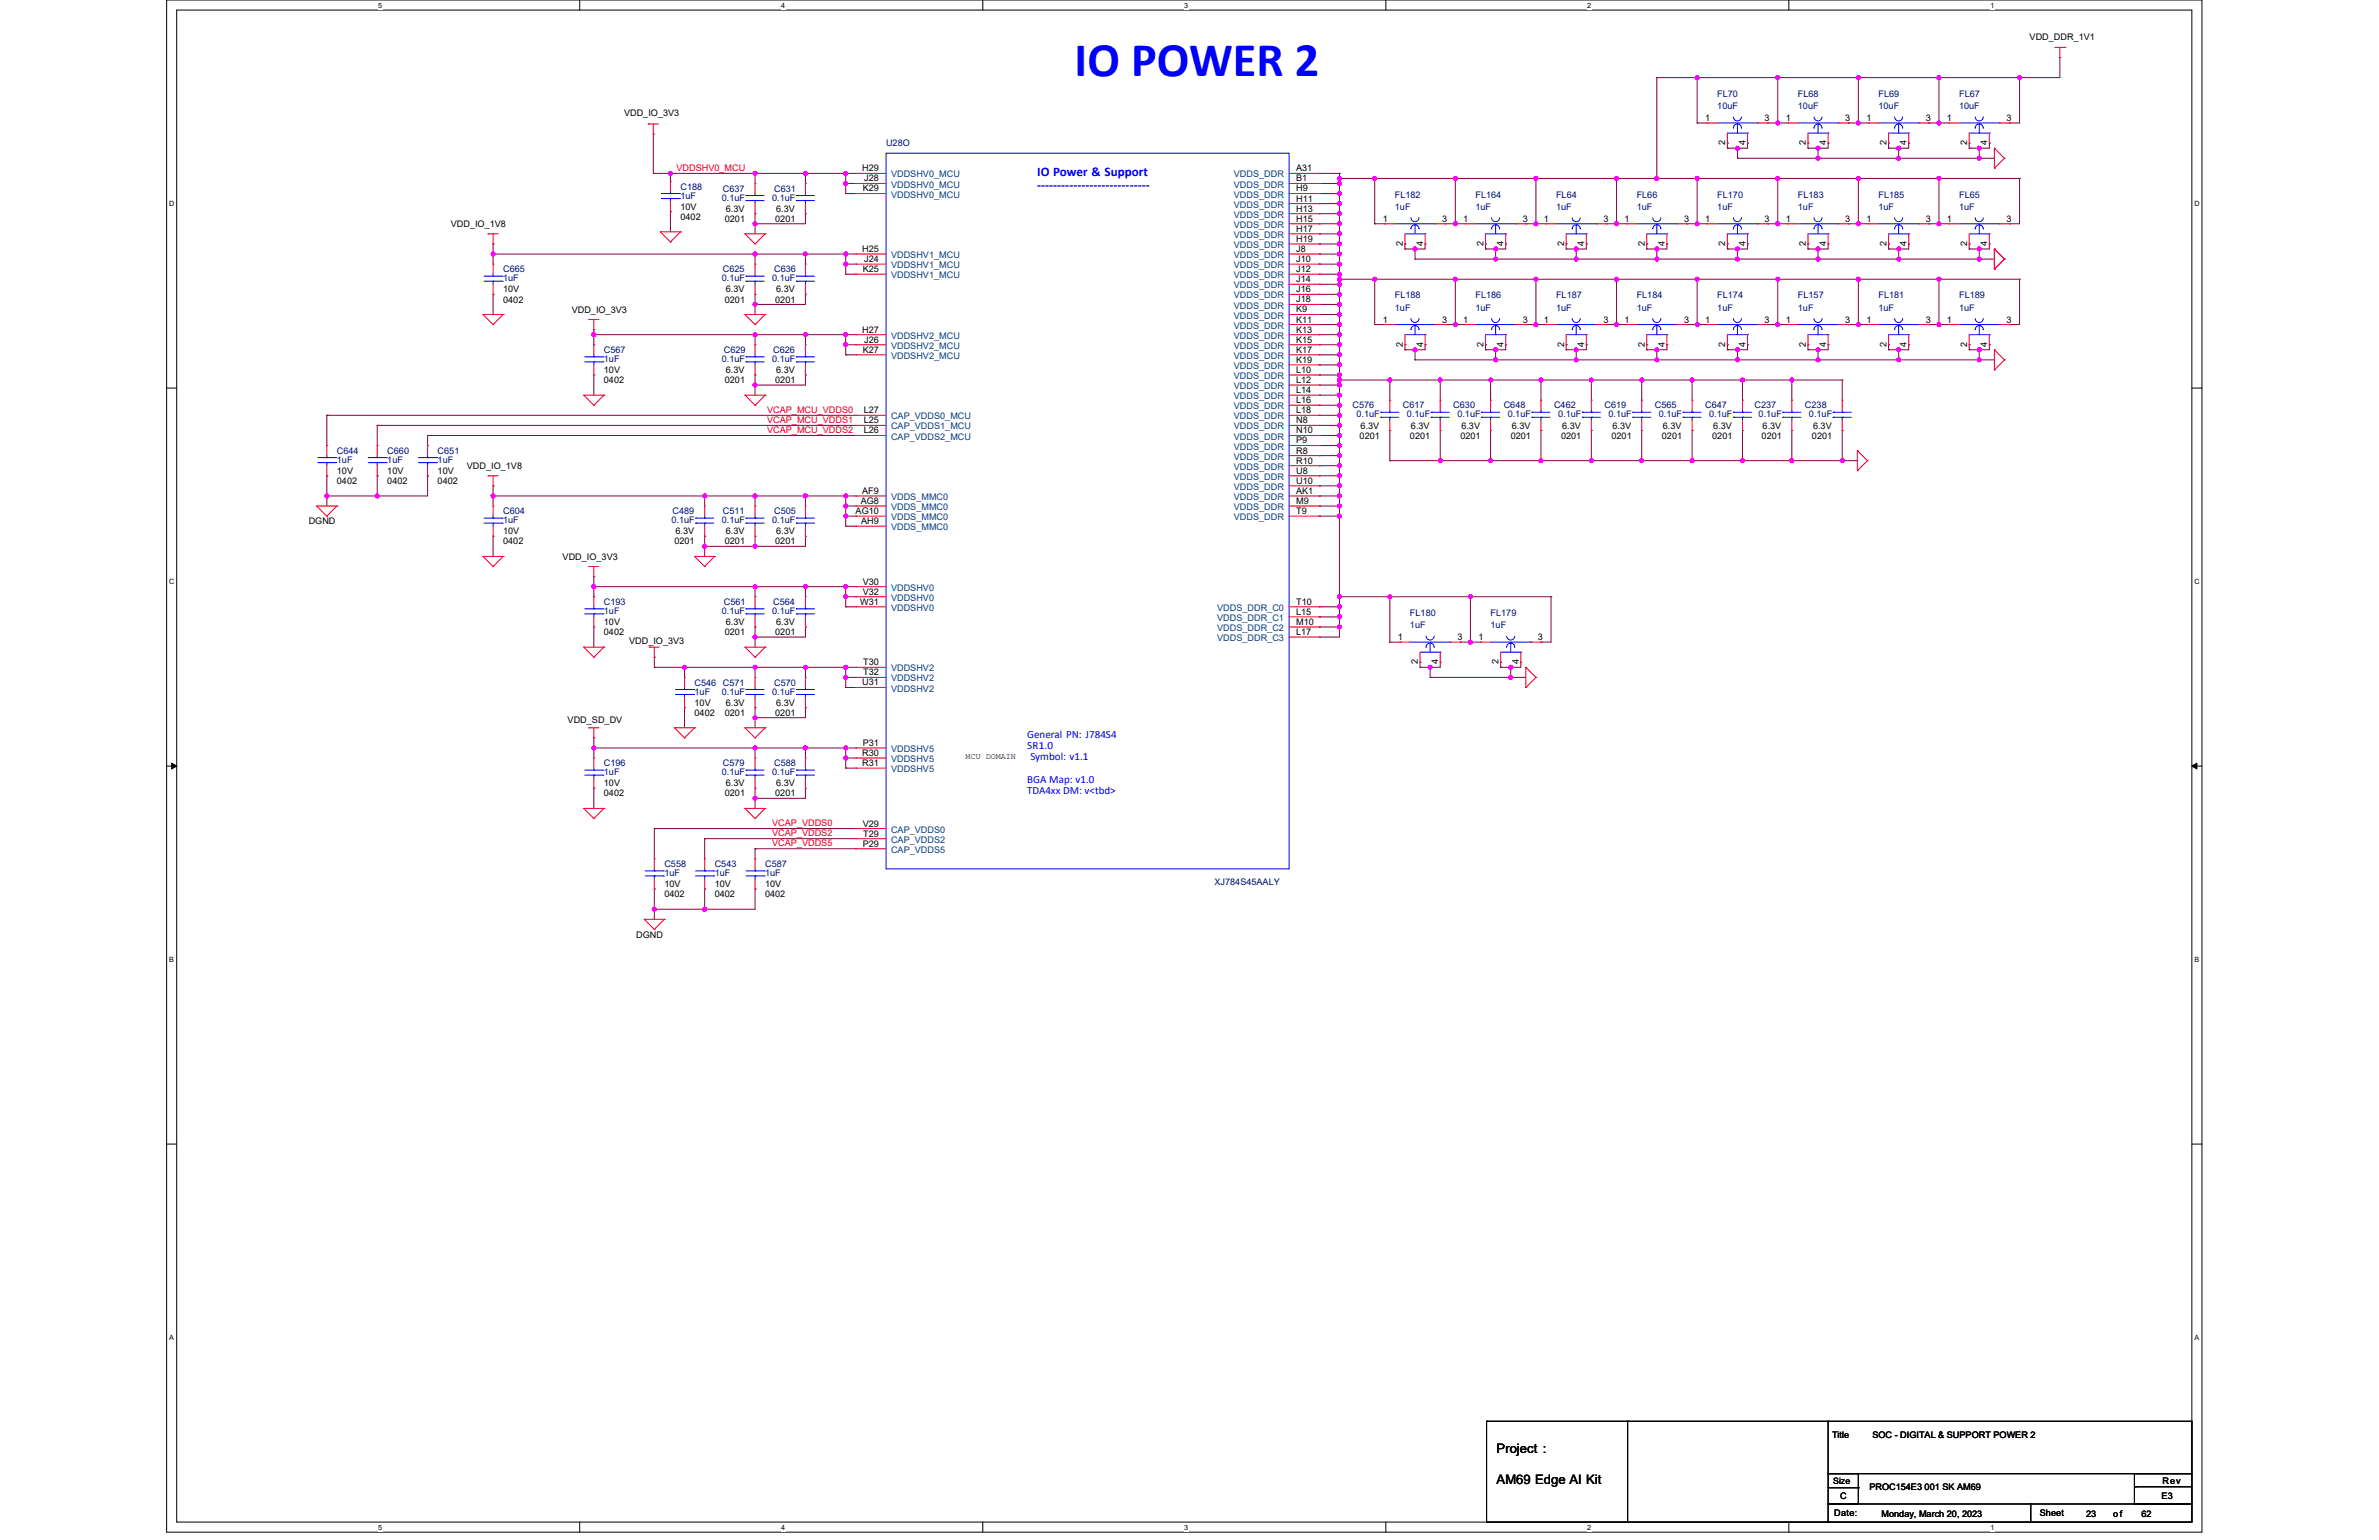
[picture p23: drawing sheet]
<svg xmlns="http://www.w3.org/2000/svg" width="432mm" height="279mm" viewBox="0 0 432 279" stroke-linecap="round" stroke-linejoin="round" font-family="sans-serif">
<defs><g id="words">
<text font-size="8.8" fill="#00f" x="195" y="13.8">IO POWER 2</text>
<g font-size="2.4" fill="#00f">
<text x="188.3" y="31.9">IO Power &amp; Support</text>
<text x="188.3" y="34.3">----------------------------</text>
</g>
<g font-size="2.4">
<text x="271.6" y="263.7">Project :</text>
<text x="271.6" y="269.2">AM69 Edge AI Kit</text>
</g>
<g font-size="2" fill="#00f">
<text x="186.4" y="134">General PN: J784S4</text>
<text x="186.4" y="136">SR1.0</text>
<text x="187" y="138">Symbol: v1.1</text>
<text x="186.4" y="142">BGA Map: v1.0</text>
<text x="186.4" y="144">TDA4xx DM: v&lt;tbd&gt;</text>
</g>
<g font-size="1.6">
<text x="368.4" y="7.3">VDD_DDR_1V1</text>
<text x="113.3" y="21.1">VDD_IO_3V3</text>
<text x="309.5" y="21.9">1</text>
<text x="320.3" y="21.9">3</text>
<text x="324.1" y="21.9">1</text>
<text x="334.9" y="21.9">3</text>
<text x="338.8" y="21.9">1</text>
<text x="349.6" y="21.9">3</text>
<text x="353.4" y="21.9">1</text>
<text x="364.2" y="21.9">3</text>
<text x="313.2" y="26.3" transform="rotate(-90 313.2 26.3)">2</text>
<text x="316.8" y="26.3" transform="rotate(-90 316.8 26.3)">4</text>
<text x="327.8" y="26.3" transform="rotate(-90 327.8 26.3)">2</text>
<text x="331.4" y="26.3" transform="rotate(-90 331.4 26.3)">4</text>
<text x="342.4" y="26.3" transform="rotate(-90 342.4 26.3)">2</text>
<text x="346.1" y="26.3" transform="rotate(-90 346.1 26.3)">4</text>
<text x="357" y="26.3" transform="rotate(-90 357 26.3)">2</text>
<text x="360.7" y="26.3" transform="rotate(-90 360.7 26.3)">4</text>
<text x="156.5" y="31.1">H29</text>
<text x="156.6" y="34.7">K29</text>
<text x="156.9" y="32.9">J28</text>
<text x="235.3" y="31.1">A31</text>
<text x="235.3" y="32.9">B1</text>
<text x="235.3" y="34.7">H9</text>
<text x="81.8" y="41.2">VDD_IO_1V8</text>
<text x="123.5" y="38.1">10V</text>
<text x="123.5" y="39.9">0402</text>
<text x="131.6" y="40.3">0201</text>
<text x="131.7" y="38.4">6.3V</text>
<text x="140.7" y="40.3">0201</text>
<text x="140.9" y="38.4">6.3V</text>
<text x="235.3" y="36.6">H11</text>
<text x="235.3" y="38.4">H13</text>
<text x="235.3" y="40.2">H15</text>
<text x="251" y="40.2">1</text>
<text x="261.8" y="40.2">3</text>
<text x="265.6" y="40.2">1</text>
<text x="276.4" y="40.2">3</text>
<text x="280.2" y="40.2">1</text>
<text x="291" y="40.2">3</text>
<text x="294.9" y="40.2">1</text>
<text x="305.7" y="40.2">3</text>
<text x="309.5" y="40.2">1</text>
<text x="320.3" y="40.2">3</text>
<text x="324.1" y="40.2">1</text>
<text x="334.9" y="40.2">3</text>
<text x="338.8" y="40.2">1</text>
<text x="349.6" y="40.2">3</text>
<text x="353.4" y="40.2">1</text>
<text x="364.2" y="40.2">3</text>
<text x="156.5" y="45.7">H25</text>
<text x="156.9" y="47.5">J24</text>
<text x="235.3" y="42.1">H17</text>
<text x="235.3" y="43.9">H19</text>
<text x="235.3" y="45.7">J8</text>
<text x="235.3" y="47.5">J10</text>
<text x="254.6" y="44.6" transform="rotate(-90 254.6 44.6)">2</text>
<text x="258.3" y="44.6" transform="rotate(-90 258.3 44.6)">4</text>
<text x="269.3" y="44.6" transform="rotate(-90 269.3 44.6)">2</text>
<text x="272.9" y="44.6" transform="rotate(-90 272.9 44.6)">4</text>
<text x="283.9" y="44.6" transform="rotate(-90 283.9 44.6)">2</text>
<text x="287.5" y="44.6" transform="rotate(-90 287.5 44.6)">4</text>
<text x="298.5" y="44.6" transform="rotate(-90 298.5 44.6)">2</text>
<text x="302.2" y="44.6" transform="rotate(-90 302.2 44.6)">4</text>
<text x="313.2" y="44.6" transform="rotate(-90 313.2 44.6)">2</text>
<text x="316.8" y="44.6" transform="rotate(-90 316.8 44.6)">4</text>
<text x="327.8" y="44.6" transform="rotate(-90 327.8 44.6)">2</text>
<text x="331.4" y="44.6" transform="rotate(-90 331.4 44.6)">4</text>
<text x="342.4" y="44.6" transform="rotate(-90 342.4 44.6)">2</text>
<text x="346.1" y="44.6" transform="rotate(-90 346.1 44.6)">4</text>
<text x="357" y="44.6" transform="rotate(-90 357 44.6)">2</text>
<text x="360.7" y="44.6" transform="rotate(-90 360.7 44.6)">4</text>
<text x="91.3" y="53.1">10V</text>
<text x="131.7" y="53.1">6.3V</text>
<text x="140.9" y="53.1">6.3V</text>
<text x="156.6" y="49.4">K25</text>
<text x="235.3" y="49.4">J12</text>
<text x="235.3" y="51.2">J14</text>
<text x="235.3" y="53">J16</text>
<text x="91.3" y="54.9">0402</text>
<text x="103.8" y="56.7">VDD_IO_3V3</text>
<text x="131.6" y="54.9">0201</text>
<text x="140.7" y="54.9">0201</text>
<text x="235.3" y="54.9">J18</text>
<text x="235.3" y="56.7">K9</text>
<text x="235.3" y="58.5">K11</text>
<text x="251" y="58.5">1</text>
<text x="261.8" y="58.5">3</text>
<text x="265.6" y="58.5">1</text>
<text x="276.4" y="58.5">3</text>
<text x="280.2" y="58.5">1</text>
<text x="291" y="58.5">3</text>
<text x="294.9" y="58.5">1</text>
<text x="305.7" y="58.5">3</text>
<text x="309.5" y="58.5">1</text>
<text x="320.3" y="58.5">3</text>
<text x="324.1" y="58.5">1</text>
<text x="334.9" y="58.5">3</text>
<text x="338.8" y="58.5">1</text>
<text x="349.6" y="58.5">3</text>
<text x="353.4" y="58.5">1</text>
<text x="364.2" y="58.5">3</text>
<text x="156.5" y="60.3">H27</text>
<text x="156.6" y="64">K27</text>
<text x="156.9" y="62.2">J26</text>
<text x="235.3" y="60.3">K13</text>
<text x="235.3" y="62.2">K15</text>
<text x="235.3" y="64">K17</text>
<text x="235.3" y="65.8">K19</text>
<text x="254.6" y="62.9" transform="rotate(-90 254.6 62.9)">2</text>
<text x="258.3" y="62.9" transform="rotate(-90 258.3 62.9)">4</text>
<text x="269.3" y="62.9" transform="rotate(-90 269.3 62.9)">2</text>
<text x="272.9" y="62.9" transform="rotate(-90 272.9 62.9)">4</text>
<text x="283.9" y="62.9" transform="rotate(-90 283.9 62.9)">2</text>
<text x="287.5" y="62.9" transform="rotate(-90 287.5 62.9)">4</text>
<text x="298.5" y="62.9" transform="rotate(-90 298.5 62.9)">2</text>
<text x="302.2" y="62.9" transform="rotate(-90 302.2 62.9)">4</text>
<text x="313.2" y="62.9" transform="rotate(-90 313.2 62.9)">2</text>
<text x="316.8" y="62.9" transform="rotate(-90 316.8 62.9)">4</text>
<text x="327.8" y="62.9" transform="rotate(-90 327.8 62.9)">2</text>
<text x="331.4" y="62.9" transform="rotate(-90 331.4 62.9)">4</text>
<text x="342.4" y="62.9" transform="rotate(-90 342.4 62.9)">2</text>
<text x="346.1" y="62.9" transform="rotate(-90 346.1 62.9)">4</text>
<text x="357" y="62.9" transform="rotate(-90 357 62.9)">2</text>
<text x="360.7" y="62.9" transform="rotate(-90 360.7 62.9)">4</text>
<text x="109.6" y="67.7">10V</text>
<text x="109.6" y="69.5">0402</text>
<text x="131.6" y="69.5">0201</text>
<text x="131.7" y="67.7">6.3V</text>
<text x="140.7" y="69.5">0201</text>
<text x="140.9" y="67.7">6.3V</text>
<text x="235.3" y="67.7">L10</text>
<text x="235.3" y="69.5">L12</text>
<text x="235.3" y="71.3">L14</text>
<text x="156.8" y="75">L27</text>
<text x="156.8" y="76.8">L25</text>
<text x="235.3" y="73.1">L16</text>
<text x="235.3" y="75">L18</text>
<text x="235.3" y="76.8">N8</text>
<text x="247" y="77.7">6.3V</text>
<text x="256.1" y="77.7">6.3V</text>
<text x="265.2" y="77.7">6.3V</text>
<text x="274.4" y="77.7">6.3V</text>
<text x="283.5" y="77.7">6.3V</text>
<text x="292.7" y="77.7">6.3V</text>
<text x="301.8" y="77.7">6.3V</text>
<text x="311" y="77.7">6.3V</text>
<text x="319.9" y="77.7">6.3V</text>
<text x="329.1" y="77.7">6.3V</text>
<text x="156.8" y="78.6">L26</text>
<text x="235.3" y="78.6">N10</text>
<text x="235.3" y="80.5">P9</text>
<text x="235.3" y="82.3">R8</text>
<text x="246.8" y="79.6">0201</text>
<text x="255.9" y="79.6">0201</text>
<text x="265.1" y="79.6">0201</text>
<text x="274.2" y="79.6">0201</text>
<text x="283.3" y="79.6">0201</text>
<text x="292.5" y="79.6">0201</text>
<text x="301.6" y="79.6">0201</text>
<text x="310.8" y="79.6">0201</text>
<text x="319.7" y="79.6">0201</text>
<text x="328.9" y="79.6">0201</text>
<text x="61.2" y="86">10V</text>
<text x="61.2" y="87.8">0402</text>
<text x="70.3" y="86">10V</text>
<text x="70.3" y="87.8">0402</text>
<text x="79.4" y="86">10V</text>
<text x="79.4" y="87.8">0402</text>
<text x="84.7" y="85.1">VDD_IO_1V8</text>
<text x="156.5" y="89.6">AF9</text>
<text x="235.3" y="84.1">R10</text>
<text x="235.3" y="85.9">U8</text>
<text x="235.3" y="87.8">U10</text>
<text x="235.3" y="89.6">AK1</text>
<text x="56" y="95.1">DGND</text>
<text x="155.3" y="93.3">AG10</text>
<text x="156.2" y="91.4">AG8</text>
<text x="156.3" y="95.1">AH9</text>
<text x="235.3" y="91.4">M9</text>
<text x="235.3" y="93.3">T9</text>
<text x="91.3" y="97">10V</text>
<text x="91.3" y="98.8">0402</text>
<text x="102.1" y="101.5">VDD_IO_3V3</text>
<text x="122.4" y="98.8">0201</text>
<text x="122.6" y="97">6.3V</text>
<text x="131.6" y="98.8">0201</text>
<text x="131.7" y="97">6.3V</text>
<text x="140.7" y="98.8">0201</text>
<text x="140.9" y="97">6.3V</text>
<text x="156.6" y="106.1">V30</text>
<text x="156.6" y="107.9">V32</text>
<text x="109.6" y="113.4">10V</text>
<text x="131.7" y="113.4">6.3V</text>
<text x="140.9" y="113.4">6.3V</text>
<text x="156.1" y="109.7">W31</text>
<text x="235.3" y="109.7">T10</text>
<text x="235.3" y="111.6">L15</text>
<text x="235.3" y="113.4">M10</text>
<text x="109.6" y="115.2">0402</text>
<text x="114.2" y="116.9">VDD_IO_3V3</text>
<text x="131.6" y="115.2">0201</text>
<text x="140.7" y="115.2">0201</text>
<text x="235.3" y="115.2">L17</text>
<text x="253.7" y="116.1">1</text>
<text x="264.5" y="116.1">3</text>
<text x="268.3" y="116.1">1</text>
<text x="279.1" y="116.1">3</text>
<text x="156.5" y="124.4">U31</text>
<text x="156.7" y="120.7">T30</text>
<text x="156.7" y="122.5">T32</text>
<text x="257.4" y="120.5" transform="rotate(-90 257.4 120.5)">2</text>
<text x="261" y="120.5" transform="rotate(-90 261 120.5)">4</text>
<text x="272" y="120.5" transform="rotate(-90 272 120.5)">2</text>
<text x="275.7" y="120.5" transform="rotate(-90 275.7 120.5)">4</text>
<text x="103" y="131.1">VDD_SD_DV</text>
<text x="126.1" y="128">10V</text>
<text x="126.1" y="129.9">0402</text>
<text x="131.6" y="129.9">0201</text>
<text x="131.7" y="128">6.3V</text>
<text x="140.7" y="129.9">0201</text>
<text x="140.9" y="128">6.3V</text>
<text x="156.5" y="137.2">R30</text>
<text x="156.6" y="135.3">P31</text>
<text x="109.6" y="142.7">10V</text>
<text x="131.7" y="142.7">6.3V</text>
<text x="140.9" y="142.7">6.3V</text>
<text x="156.5" y="139">R31</text>
<text x="109.6" y="144.5">0402</text>
<text x="131.6" y="144.5">0201</text>
<text x="140.7" y="144.5">0201</text>
<text x="156.6" y="150">V29</text>
<text x="156.6" y="153.6">P29</text>
<text x="156.7" y="151.8">T29</text>
<text x="120.6" y="161">10V</text>
<text x="129.7" y="161">10V</text>
<text x="138.9" y="161">10V</text>
<text x="120.6" y="162.8">0402</text>
<text x="129.7" y="162.8">0402</text>
<text x="138.9" y="162.8">0402</text>
<text x="115.5" y="170.1">DGND</text>
<text x="332.5" y="260.8">Title</text>
<text x="339.9" y="260.8">SOC - DIGITAL &amp; SUPPORT POWER 2</text>
<text x="332.7" y="269.2">Size</text>
<text x="392.5" y="269.2">Rev</text>
<text x="332.9" y="275.1">Date:</text>
<text x="334" y="272">C</text>
<text x="339.3" y="270.3">PROC154E3 001 SK AM69</text>
<text x="341.5" y="275.3">Monday, March 20, 2023</text>
<text x="370.2" y="275.1">Sheet</text>
<text x="378.6" y="275.3">23</text>
<text x="383.6" y="275.3">of</text>
<text x="388.7" y="275.3">62</text>
<text x="392.3" y="272">E3</text>
</g>
<g font-size="1.6" fill="#000080">
<text x="311.7" y="17.6">FL70</text>
<text x="326.3" y="17.6">FL68</text>
<text x="341" y="17.6">FL69</text>
<text x="355.6" y="17.6">FL67</text>
<text x="311.7" y="19.8">10uF</text>
<text x="326.3" y="19.8">10uF</text>
<text x="341" y="19.8">10uF</text>
<text x="355.6" y="19.8">10uF</text>
<text x="160.8" y="26.5">U28O</text>
<text x="123.5" y="34.4">C188</text>
<text x="131.2" y="34.8">C637</text>
<text x="140.5" y="34.8">C631</text>
<text x="253.2" y="35.9">FL182</text>
<text x="267.8" y="35.9">FL164</text>
<text x="282.4" y="35.9">FL64</text>
<text x="297.1" y="35.9">FL66</text>
<text x="311.7" y="35.9">FL170</text>
<text x="326.3" y="35.9">FL183</text>
<text x="341" y="35.9">FL185</text>
<text x="355.6" y="35.9">FL65</text>
<text x="123.5" y="36">1uF</text>
<text x="131" y="36.4">0.1uF</text>
<text x="140.2" y="36.4">0.1uF</text>
<text x="253.2" y="38.1">1uF</text>
<text x="267.8" y="38.1">1uF</text>
<text x="282.4" y="38.1">1uF</text>
<text x="297.1" y="38.1">1uF</text>
<text x="311.7" y="38.1">1uF</text>
<text x="326.3" y="38.1">1uF</text>
<text x="341" y="38.1">1uF</text>
<text x="355.6" y="38.1">1uF</text>
<text x="91.3" y="49.4">C665</text>
<text x="91.3" y="51">1uF</text>
<text x="131" y="51">0.1uF</text>
<text x="131.2" y="49.4">C625</text>
<text x="140.2" y="51">0.1uF</text>
<text x="140.5" y="49.4">C636</text>
<text x="253.2" y="54.2">FL188</text>
<text x="253.2" y="56.3">1uF</text>
<text x="267.8" y="54.2">FL186</text>
<text x="267.8" y="56.3">1uF</text>
<text x="282.4" y="54.2">FL187</text>
<text x="282.4" y="56.3">1uF</text>
<text x="297.1" y="54.2">FL184</text>
<text x="297.1" y="56.3">1uF</text>
<text x="311.7" y="54.2">FL174</text>
<text x="311.7" y="56.3">1uF</text>
<text x="326.3" y="54.2">FL157</text>
<text x="326.3" y="56.3">1uF</text>
<text x="341" y="54.2">FL181</text>
<text x="341" y="56.3">1uF</text>
<text x="355.6" y="54.2">FL189</text>
<text x="355.6" y="56.3">1uF</text>
<text x="109.6" y="64">C567</text>
<text x="109.6" y="65.7">1uF</text>
<text x="131" y="65.7">0.1uF</text>
<text x="131.4" y="64">C629</text>
<text x="140.2" y="65.7">0.1uF</text>
<text x="140.3" y="64">C626</text>
<text x="245.5" y="74.1">C576</text>
<text x="246.2" y="75.7">0.1uF</text>
<text x="254.6" y="74.1">C617</text>
<text x="255.4" y="75.7">0.1uF</text>
<text x="263.8" y="74.1">C630</text>
<text x="264.5" y="75.7">0.1uF</text>
<text x="272.9" y="74.1">C648</text>
<text x="273.7" y="75.7">0.1uF</text>
<text x="282.1" y="74.1">C462</text>
<text x="282.8" y="75.7">0.1uF</text>
<text x="291.2" y="74.1">C619</text>
<text x="291.9" y="75.7">0.1uF</text>
<text x="300.4" y="74.1">C565</text>
<text x="301.1" y="75.7">0.1uF</text>
<text x="309.5" y="74.1">C647</text>
<text x="310.2" y="75.7">0.1uF</text>
<text x="318.5" y="74.1">C237</text>
<text x="319.2" y="75.7">0.1uF</text>
<text x="327.6" y="74.1">C238</text>
<text x="328.3" y="75.7">0.1uF</text>
<text x="61.2" y="82.3">C644</text>
<text x="61.2" y="84">1uF</text>
<text x="70.3" y="82.3">C660</text>
<text x="70.3" y="84">1uF</text>
<text x="79.4" y="82.3">C651</text>
<text x="79.4" y="84">1uF</text>
<text x="91.3" y="93.3">C604</text>
<text x="91.3" y="94.9">1uF</text>
<text x="121.9" y="94.9">0.1uF</text>
<text x="122.1" y="93.3">C489</text>
<text x="131" y="94.9">0.1uF</text>
<text x="131.2" y="93.3">C511</text>
<text x="140.2" y="94.9">0.1uF</text>
<text x="140.5" y="93.3">C505</text>
<text x="109.6" y="109.8">C193</text>
<text x="109.6" y="111.4">1uF</text>
<text x="131" y="111.4">0.1uF</text>
<text x="131.4" y="109.8">C561</text>
<text x="140.2" y="111.4">0.1uF</text>
<text x="140.3" y="109.8">C564</text>
<text x="255.9" y="111.8">FL180</text>
<text x="255.9" y="114">1uF</text>
<text x="270.5" y="111.8">FL179</text>
<text x="270.5" y="114">1uF</text>
<text x="126.1" y="124.4">C546</text>
<text x="131.2" y="124.4">C571</text>
<text x="140.5" y="124.4">C570</text>
<text x="126.1" y="126">1uF</text>
<text x="131" y="126">0.1uF</text>
<text x="140.2" y="126">0.1uF</text>
<text x="109.6" y="139">C196</text>
<text x="109.6" y="140.7">1uF</text>
<text x="131" y="140.7">0.1uF</text>
<text x="131.2" y="139">C579</text>
<text x="140.2" y="140.7">0.1uF</text>
<text x="140.5" y="139">C588</text>
<text x="120.6" y="157.3">C558</text>
<text x="120.6" y="158.9">1uF</text>
<text x="129.7" y="157.3">C543</text>
<text x="129.7" y="158.9">1uF</text>
<text x="138.9" y="157.3">C587</text>
<text x="138.9" y="158.9">1uF</text>
<text x="220.4" y="160.6">XJ784S45AALY</text>
</g>
<g font-size="1.6" fill="#f00">
<text x="122.8" y="31">VDDSHV0_MCU</text>
<text x="139.2" y="76.7">VCAP_MCU_VDDS1</text>
<text x="139.2" y="74.9">VCAP_MCU_VDDS0</text>
<text x="139.2" y="78.6">VCAP_MCU_VDDS2</text>
<text x="140.2" y="149.9">VCAP_VDDS0</text>
<text x="140.2" y="153.6">VCAP_VDDS5</text>
<text x="140.2" y="151.7">VCAP_VDDS2</text>
</g>
<g font-size="1.6" fill="#004080">
<text x="161.7" y="32.2">VDDSHV0_MCU</text>
<text x="161.7" y="34">VDDSHV0_MCU</text>
<text x="161.7" y="35.9">VDDSHV0_MCU</text>
<text x="224" y="32.2">VDDS_DDR</text>
<text x="224" y="34">VDDS_DDR</text>
<text x="224" y="35.9">VDDS_DDR</text>
<text x="224" y="37.7">VDDS_DDR</text>
<text x="224" y="39.5">VDDS_DDR</text>
<text x="224" y="41.3">VDDS_DDR</text>
<text x="161.7" y="46.8">VDDSHV1_MCU</text>
<text x="224" y="43.2">VDDS_DDR</text>
<text x="224" y="45">VDDS_DDR</text>
<text x="224" y="46.8">VDDS_DDR</text>
<text x="161.7" y="48.7">VDDSHV1_MCU</text>
<text x="161.7" y="50.5">VDDSHV1_MCU</text>
<text x="224" y="48.7">VDDS_DDR</text>
<text x="224" y="50.5">VDDS_DDR</text>
<text x="224" y="52.3">VDDS_DDR</text>
<text x="224" y="54.1">VDDS_DDR</text>
<text x="224" y="56">VDDS_DDR</text>
<text x="224" y="57.8">VDDS_DDR</text>
<text x="224" y="59.6">VDDS_DDR</text>
<text x="161.7" y="61.5">VDDSHV2_MCU</text>
<text x="161.7" y="63.3">VDDSHV2_MCU</text>
<text x="161.7" y="65.1">VDDSHV2_MCU</text>
<text x="224" y="61.5">VDDS_DDR</text>
<text x="224" y="63.3">VDDS_DDR</text>
<text x="224" y="65.1">VDDS_DDR</text>
<text x="224" y="66.9">VDDS_DDR</text>
<text x="224" y="68.8">VDDS_DDR</text>
<text x="224" y="70.6">VDDS_DDR</text>
<text x="161.7" y="76.1">CAP_VDDS0_MCU</text>
<text x="161.7" y="77.9">CAP_VDDS1_MCU</text>
<text x="224" y="72.4">VDDS_DDR</text>
<text x="224" y="74.3">VDDS_DDR</text>
<text x="224" y="76.1">VDDS_DDR</text>
<text x="224" y="77.9">VDDS_DDR</text>
<text x="161.7" y="79.7">CAP_VDDS2_MCU</text>
<text x="224" y="79.7">VDDS_DDR</text>
<text x="224" y="81.6">VDDS_DDR</text>
<text x="224" y="83.4">VDDS_DDR</text>
<text x="224" y="85.2">VDDS_DDR</text>
<text x="224" y="87.1">VDDS_DDR</text>
<text x="224" y="88.9">VDDS_DDR</text>
<text x="161.7" y="90.7">VDDS_MMC0</text>
<text x="161.7" y="92.6">VDDS_MMC0</text>
<text x="161.7" y="94.4">VDDS_MMC0</text>
<text x="224" y="90.7">VDDS_DDR</text>
<text x="224" y="92.6">VDDS_DDR</text>
<text x="224" y="94.4">VDDS_DDR</text>
<text x="161.7" y="96.2">VDDS_MMC0</text>
<text x="161.7" y="107.2">VDDSHV0</text>
<text x="161.7" y="109">VDDSHV0</text>
<text x="161.7" y="110.8">VDDSHV0</text>
<text x="220.9" y="110.8">VDDS_DDR_C0</text>
<text x="220.9" y="112.7">VDDS_DDR_C1</text>
<text x="220.9" y="114.5">VDDS_DDR_C2</text>
<text x="220.9" y="116.3">VDDS_DDR_C3</text>
<text x="161.7" y="121.8">VDDSHV2</text>
<text x="161.7" y="123.6">VDDSHV2</text>
<text x="161.7" y="125.5">VDDSHV2</text>
<text x="161.7" y="136.4">VDDSHV5</text>
<text x="161.7" y="138.3">VDDSHV5</text>
<text x="161.7" y="140.1">VDDSHV5</text>
<text x="161.7" y="151.1">CAP_VDDS0</text>
<text x="161.7" y="152.9">CAP_VDDS2</text>
<text x="161.7" y="154.7">CAP_VDDS5</text>
</g>
<text font-size="1.5" x="175.3" y="137.6">MCU DOMAIN</text>
<g font-size="1.3">
<text x="68.6" y="1.4">5</text>
<text x="141.8" y="1.4">4</text>
<text x="215" y="1.4">3</text>
<text x="288.1" y="1.4">2</text>
<text x="361.3" y="1.4">1</text>
<text x="30.7" y="37.3">D</text>
<text x="398.3" y="37.3">D</text>
<text x="30.7" y="105.9">C</text>
<text x="398.3" y="105.9">C</text>
<text x="30.7" y="174.5">B</text>
<text x="398.3" y="174.5">B</text>
<text x="30.7" y="243">A</text>
<text x="398.3" y="243">A</text>
<text x="68.6" y="277.5">5</text>
<text x="141.8" y="277.5">4</text>
<text x="215" y="277.5">3</text>
<text x="288.1" y="277.5">2</text>
<text x="361.3" y="277.5">1</text>
</g>
</g></defs>
<path d="M30.2 0h369.5v278h-369.5zM32.1 1.8h365.7v274.3h-365.7z" fill="none" stroke="#000" stroke-width=".18"/>
<g fill="#fff">
<path d="M68.7 .2h.7v1.4h-.7z"/>
<path d="M68.7 276.3h.7v1.5h-.7z"/>
</g>
<path d="M105.2 0v1.8M105.2 276.1v1.9" fill="none" stroke="#000" stroke-width=".18"/>
<g fill="#fff">
<path d="M141.8 .2h.7v1.4h-.7z"/>
<path d="M141.8 276.3h.7v1.5h-.7z"/>
</g>
<path d="M178.4 0v1.8M178.4 276.1v1.9" fill="none" stroke="#000" stroke-width=".18"/>
<g fill="#fff">
<path d="M215 .2h.7v1.4h-.7z"/>
<path d="M215 276.3h.7v1.5h-.7z"/>
</g>
<path d="M251.5 0v1.8M251.5 276.1v1.9" fill="none" stroke="#000" stroke-width=".18"/>
<g fill="#fff">
<path d="M288.1 .2h.7v1.4h-.7z"/>
<path d="M288.1 276.3h.7v1.5h-.7z"/>
</g>
<path d="M324.7 0v1.8M324.7 276.1v1.9" fill="none" stroke="#000" stroke-width=".18"/>
<g fill="#fff">
<path d="M361.3 .2h.7v1.4h-.7z"/>
<path d="M361.3 276.3h.7v1.5h-.7z"/>
<path d="M30.7 36.1h1v1.5h-1z"/>
<path d="M398.3 36.1h.9v1.5h-.9z"/>
<path d="M30.7 104.7h1v1.5h-1z"/>
<path d="M398.3 104.7h.9v1.5h-.9z"/>
</g>
<path d="M30.2 70.4h1.9M397.8 70.4h1.9" fill="none" stroke="#000" stroke-width=".18"/>
<g fill="#fff">
<path d="M30.7 173.3h.9v1.4h-.9z"/>
<path d="M398.3 173.3h.9v1.4h-.9z"/>
</g>
<path d="M30.2 139h1.9M31.2 138.5l.9 .5-.9 .5zM397.8 139l.9-.5v1zM397.8 139h1.9" fill="none" stroke="#000" stroke-width=".18"/>
<path d="M31.2 138.5l.9 .5-.9 .5zM397.8 139l.9-.5v1z" fill="#000"/>
<g fill="#fff">
<path d="M30.7 241.9h.9v1.4h-.9z"/>
<path d="M398.3 241.9h.9v1.4h-.9z"/>
</g>
<path d="M30.2 207.6h1.9M397.8 207.6h1.9" fill="none" stroke="#000" stroke-width=".18"/>
<path d="M121.7 38.4h.1M121.7 38.4v3.7M330 45.2h.1M330 45.2h1.8M107.8 68h.1M107.8 68v3.7" fill="none" stroke="#800040" stroke-width=".18"/>
<circle cx="330" cy="45.2" r=".36" fill="#f0f"/>
<circle cx="330" cy="45.2" r=".36" fill="none" stroke="#f0f" stroke-width=".18"/>
<path d="M315.4 45.2h.1M315.4 45.2v1.8M317.2 44.3h.1M317.2 44.3v.9h-1.8M328.2 44.3h.1M328.2 45.2h.1M328.2 44.3v.9M328.2 45.2h1.8" fill="none" stroke="#800040" stroke-width=".18"/>
<circle cx="315.4" cy="45.2" r=".36" fill="#f0f"/>
<circle cx="315.4" cy="45.2" r=".36" fill="none" stroke="#f0f" stroke-width=".18"/>
<path d="M313.5 45.2h.1M313.5 44.3h.1M313.5 45.2h1.9M313.5 44.3v.9M357.4 45.2h.1M357.4 45.2h1.8" fill="none" stroke="#800040" stroke-width=".18"/>
<circle cx="359.2" cy="45.2" r=".36" fill="#f0f"/>
<circle cx="359.2" cy="45.2" r=".36" fill="none" stroke="#f0f" stroke-width=".18"/>
<path d="M342.8 45.2h.1M344.6 45.2h.1M344.6 45.2v1.8M346.4 44.3h.1M346.4 44.3v.9h-3.6" fill="none" stroke="#800040" stroke-width=".18"/>
<circle cx="344.6" cy="45.2" r=".36" fill="#f0f"/>
<circle cx="344.6" cy="45.2" r=".36" fill="none" stroke="#f0f" stroke-width=".18"/>
<path d="M330 45.2h.1M330 45.2v1.8M331.8 44.3h.1M331.8 44.3v.9M342.8 44.3h.1M342.8 44.3v.9M344.6 47h.1M344.6 47h14.6" fill="none" stroke="#800040" stroke-width=".18"/>
<circle cx="359.2" cy="47" r=".36" fill="#f0f"/>
<circle cx="359.2" cy="47" r=".36" fill="none" stroke="#f0f" stroke-width=".18"/>
<circle cx="344.6" cy="47" r=".36" fill="#f0f"/>
<circle cx="344.6" cy="47" r=".36" fill="none" stroke="#f0f" stroke-width=".18"/>
<path d="M330 47h.1M330 47h14.6" fill="none" stroke="#800040" stroke-width=".18"/>
<circle cx="330" cy="47" r=".36" fill="#f0f"/>
<circle cx="330" cy="47" r=".36" fill="none" stroke="#f0f" stroke-width=".18"/>
<g fill="none" stroke="#800040" stroke-width=".18">
<path d="M300.7 14.1h.1M300.7 14.1v18.3M373.9 10.4h.1M373.9 10.4v3.7M300.7 32.4h.1M300.7 32.4h7.3M315.4 47h.1M315.4 47h14.6M357.4 44.3h.1M357.4 44.3v.9M359.2 45.2h.1M359.2 47h.1"/>
<path d="M359.2 47h2.8M359.2 45.2v1.8M361.1 44.3h.1M361.1 44.3v.9h-1.9"/>
</g>
<circle cx="300.7" cy="32.4" r=".36" fill="#f0f"/>
<circle cx="300.7" cy="32.4" r=".36" fill="none" stroke="#f0f" stroke-width=".18"/>
<path d="M300.7 14.1h.1M300.7 14.1h7.3M255 63.5h.1M255 63.5h1.8" fill="none" stroke="#800040" stroke-width=".18"/>
<circle cx="256.8" cy="63.5" r=".36" fill="#f0f"/>
<circle cx="256.8" cy="63.5" r=".36" fill="none" stroke="#f0f" stroke-width=".18"/>
<path d="M255 62.5h.1M255 62.5v1M269.6 63.5h.1M271.5 63.5h.1M271.5 63.5v1.8M273.3 62.5h.1M273.3 62.5v1h-3.7" fill="none" stroke="#800040" stroke-width=".18"/>
<circle cx="271.5" cy="63.5" r=".36" fill="#f0f"/>
<circle cx="271.5" cy="63.5" r=".36" fill="none" stroke="#f0f" stroke-width=".18"/>
<path d="M256.8 63.5h.1M256.8 63.5v1.8M258.7 62.5h.1M258.7 62.5v1h-1.9M269.6 62.5h.1M269.6 62.5v1M300.7 63.5h.1M300.7 63.5h1.9" fill="none" stroke="#800040" stroke-width=".18"/>
<circle cx="300.7" cy="63.5" r=".36" fill="#f0f"/>
<circle cx="300.7" cy="63.5" r=".36" fill="none" stroke="#f0f" stroke-width=".18"/>
<path d="M284.3 62.5h.1M284.3 63.5h.1M284.3 62.5v1M286.1 63.5h.1M286.1 63.5v1.8M287.9 62.5h.1M287.9 62.5v1h-3.6M298.9 62.5h.1M298.9 63.5h.1M298.9 62.5v1M298.9 63.5h1.8" fill="none" stroke="#800040" stroke-width=".18"/>
<circle cx="286.1" cy="63.5" r=".36" fill="#f0f"/>
<circle cx="286.1" cy="63.5" r=".36" fill="none" stroke="#f0f" stroke-width=".18"/>
<path d="M313.5 62.5h.1M313.5 63.5h.1M313.5 62.5v1M315.4 63.5h.1M315.4 63.5v1.8M317.2 62.5h.1M317.2 62.5v1h-3.7M328.2 62.5h.1M328.2 62.5v1" fill="none" stroke="#800040" stroke-width=".18"/>
<circle cx="315.4" cy="63.5" r=".36" fill="#f0f"/>
<circle cx="315.4" cy="63.5" r=".36" fill="none" stroke="#f0f" stroke-width=".18"/>
<path d="M300.7 63.5h.1M300.7 63.5v1.8M302.6 62.5h.1M302.6 62.5v1M344.6 63.5h.1M344.6 63.5v1.8" fill="none" stroke="#800040" stroke-width=".18"/>
<circle cx="344.6" cy="63.5" r=".36" fill="#f0f"/>
<circle cx="344.6" cy="63.5" r=".36" fill="none" stroke="#f0f" stroke-width=".18"/>
<path d="M330 63.5h.1M330 63.5v1.8M331.8 62.5h.1M331.8 62.5v1h-1.8M342.8 62.5h.1M342.8 63.5h.1M342.8 63.5h3.6M342.8 62.5v1M344.6 63.5h.1" fill="none" stroke="#800040" stroke-width=".18"/>
<circle cx="330" cy="63.5" r=".36" fill="#f0f"/>
<circle cx="330" cy="63.5" r=".36" fill="none" stroke="#f0f" stroke-width=".18"/>
<path d="M271.5 65.3h.1M271.5 65.3h14.6M328.2 63.5h.1M328.2 63.5h1.8" fill="none" stroke="#800040" stroke-width=".18"/>
<circle cx="286.1" cy="65.3" r=".36" fill="#f0f"/>
<circle cx="286.1" cy="65.3" r=".36" fill="none" stroke="#f0f" stroke-width=".18"/>
<path d="M256.8 65.3h.1M256.8 65.3h14.7" fill="none" stroke="#800040" stroke-width=".18"/>
<circle cx="271.5" cy="65.3" r=".36" fill="#f0f"/>
<circle cx="271.5" cy="65.3" r=".36" fill="none" stroke="#f0f" stroke-width=".18"/>
<path d="M357.4 62.5h.1M357.4 63.5h.1M357.4 62.5v1M359.2 63.5h.1M359.2 63.5v1.8M361.1 62.5h.1M361.1 62.5v1h-3.7" fill="none" stroke="#800040" stroke-width=".18"/>
<circle cx="359.2" cy="63.5" r=".36" fill="#f0f"/>
<circle cx="359.2" cy="63.5" r=".36" fill="none" stroke="#f0f" stroke-width=".18"/>
<g fill="none" stroke="#800040" stroke-width=".18">
<path d="M59.3 75.3h.1M59.3 75.3v5.5M59.3 75.3h96M68.5 77.2h.1M68.5 77.2h86.8M68.5 77.2v3.6M77.6 79h.1M77.6 79h77.7M77.6 79v1.8M344.6 65.3h.1M344.6 65.3h17.4M346.4 62.5h.1"/>
<path d="M346.4 62.5v1M359.2 65.3h.1"/>
</g>
<circle cx="359.2" cy="65.3" r=".36" fill="#f0f"/>
<circle cx="359.2" cy="65.3" r=".36" fill="none" stroke="#f0f" stroke-width=".18"/>
<circle cx="344.6" cy="65.3" r=".36" fill="#f0f"/>
<circle cx="344.6" cy="65.3" r=".36" fill="none" stroke="#f0f" stroke-width=".18"/>
<path d="M330 65.3h.1M330 65.3h14.6" fill="none" stroke="#800040" stroke-width=".18"/>
<circle cx="330" cy="65.3" r=".36" fill="#f0f"/>
<circle cx="330" cy="65.3" r=".36" fill="none" stroke="#f0f" stroke-width=".18"/>
<path d="M300.7 65.3h.1M300.7 65.3h29.3M315.4 65.3h.1" fill="none" stroke="#800040" stroke-width=".18"/>
<circle cx="315.4" cy="65.3" r=".36" fill="#f0f"/>
<circle cx="315.4" cy="65.3" r=".36" fill="none" stroke="#f0f" stroke-width=".18"/>
<circle cx="300.7" cy="65.3" r=".36" fill="#f0f"/>
<circle cx="300.7" cy="65.3" r=".36" fill="none" stroke="#f0f" stroke-width=".18"/>
<path d="M286.1 65.3h.1M286.1 65.3h14.6M59.3 90h.1M59.3 90v1.8M68.5 90h.1M68.5 86.3h.1M68.5 86.3v3.7M77.6 86.3h.1M77.6 86.3v3.7h-18.3" fill="none" stroke="#800040" stroke-width=".18"/>
<circle cx="68.5" cy="90" r=".36" fill="#f0f"/>
<circle cx="68.5" cy="90" r=".36" fill="none" stroke="#f0f" stroke-width=".18"/>
<path d="M59.3 86.3h.1M59.3 86.3v3.7" fill="none" stroke="#800040" stroke-width=".18"/>
<circle cx="59.3" cy="90" r=".36" fill="#f0f"/>
<circle cx="59.3" cy="90" r=".36" fill="none" stroke="#f0f" stroke-width=".18"/>
<path d="M256.8 45.2h.1M258.7 44.3h.1M258.7 44.3v.9h-1.9M269.6 44.3h.1M269.6 45.2h.1M269.6 44.3v.9M269.6 45.2h1.9" fill="none" stroke="#800040" stroke-width=".18"/>
<circle cx="256.8" cy="45.2" r=".36" fill="#f0f"/>
<circle cx="256.8" cy="45.2" r=".36" fill="none" stroke="#f0f" stroke-width=".18"/>
<path d="M255 45.2h.1M255 44.3h.1M255 45.2h1.8M255 44.3v.9M256.8 45.2h.1M256.8 45.2v1.8M284.3 45.2h.1M286.1 45.2h.1M286.1 45.2v1.8M287.9 44.3h.1M287.9 44.3v.9h-3.6" fill="none" stroke="#800040" stroke-width=".18"/>
<circle cx="286.1" cy="45.2" r=".36" fill="#f0f"/>
<circle cx="286.1" cy="45.2" r=".36" fill="none" stroke="#f0f" stroke-width=".18"/>
<path d="M271.5 45.2h.1M271.5 45.2v1.8M273.3 44.3h.1M273.3 44.3v.9h-1.8M284.3 44.3h.1M284.3 44.3v.9" fill="none" stroke="#800040" stroke-width=".18"/>
<circle cx="271.5" cy="45.2" r=".36" fill="#f0f"/>
<circle cx="271.5" cy="45.2" r=".36" fill="none" stroke="#f0f" stroke-width=".18"/>
<path d="M271.5 47h.1M271.5 47h14.6" fill="none" stroke="#800040" stroke-width=".18"/>
<circle cx="286.1" cy="47" r=".36" fill="#f0f"/>
<circle cx="286.1" cy="47" r=".36" fill="none" stroke="#f0f" stroke-width=".18"/>
<path d="M256.8 47h.1M256.8 47h14.7" fill="none" stroke="#800040" stroke-width=".18"/>
<circle cx="271.5" cy="47" r=".36" fill="#f0f"/>
<circle cx="271.5" cy="47" r=".36" fill="none" stroke="#f0f" stroke-width=".18"/>
<path d="M300.7 45.2h.1M300.7 45.2v1.8M302.6 44.3h.1M302.6 44.3v.9h-1.9" fill="none" stroke="#800040" stroke-width=".18"/>
<circle cx="300.7" cy="45.2" r=".36" fill="#f0f"/>
<circle cx="300.7" cy="45.2" r=".36" fill="none" stroke="#f0f" stroke-width=".18"/>
<path d="M298.9 44.3h.1M298.9 45.2h.1M298.9 44.3v.9M298.9 45.2h1.8M300.7 47h.1M300.7 47h14.7" fill="none" stroke="#800040" stroke-width=".18"/>
<circle cx="315.4" cy="47" r=".36" fill="#f0f"/>
<circle cx="315.4" cy="47" r=".36" fill="none" stroke="#f0f" stroke-width=".18"/>
<circle cx="300.7" cy="47" r=".36" fill="#f0f"/>
<circle cx="300.7" cy="47" r=".36" fill="none" stroke="#f0f" stroke-width=".18"/>
<g fill="none" stroke="#800040" stroke-width=".18">
<path d="M286.1 47h.1M286.1 47h14.6M118.8 150.3h.1M118.8 150.3v5.5M118.8 150.3h36.5M127.9 152.2h.1M127.9 152.2v3.6M127.9 152.2h27.4M137 154h.1M137 154v1.8M137 154h18.3M118.8 165h.1"/>
<path d="M118.8 165h9.1"/>
</g>
<circle cx="127.9" cy="165" r=".36" fill="#f0f"/>
<circle cx="127.9" cy="165" r=".36" fill="none" stroke="#f0f" stroke-width=".18"/>
<circle cx="118.8" cy="165" r=".36" fill="#f0f"/>
<circle cx="118.8" cy="165" r=".36" fill="none" stroke="#f0f" stroke-width=".18"/>
<g fill="none" stroke="#800040" stroke-width=".18">
<path d="M357.4 26.9h.1M357.4 26.9h1.8M153.5 47.9h.1M153.5 46.1h.1M153.5 47.9h1.8M153.5 46.1v1.8M118.8 165h.1M118.8 161.3h.1M118.8 161.3v5.5M127.9 161.3h.1M127.9 165h.1M127.9 161.3v3.7"/>
<path d="M137 161.3h.1M137 161.3v3.7h-9.1"/>
</g>
<circle cx="153.5" cy="47.9" r=".36" fill="#f0f"/>
<circle cx="153.5" cy="47.9" r=".36" fill="none" stroke="#f0f" stroke-width=".18"/>
<path d="M153.5 33.3h.1M153.5 31.5h.1M153.5 33.3h1.8M153.5 31.5v1.8M153.5 46.1h.1M153.5 46.1h1.8" fill="none" stroke="#800040" stroke-width=".18"/>
<circle cx="153.5" cy="33.3" r=".36" fill="#f0f"/>
<circle cx="153.5" cy="33.3" r=".36" fill="none" stroke="#f0f" stroke-width=".18"/>
<path d="M153.5 31.5h.1M153.5 33.3h.1M153.5 31.5h1.8M153.5 33.3v1.8M153.5 64.4h.1M153.5 62.5h.1M153.5 64.4h1.8M153.5 62.5h1.8" fill="none" stroke="#800040" stroke-width=".18"/>
<circle cx="153.5" cy="62.5" r=".36" fill="#f0f"/>
<circle cx="153.5" cy="62.5" r=".36" fill="none" stroke="#f0f" stroke-width=".18"/>
<path d="M153.5 62.5h.1M153.5 60.7h.1M153.5 60.7v3.7M153.5 60.7h1.8M153.5 91.8h.1M153.5 95.5h.1M153.5 93.6h.1M153.5 91.8v3.7M153.5 91.8h1.8M153.5 95.5h1.8M153.5 93.6h1.8" fill="none" stroke="#800040" stroke-width=".18"/>
<circle cx="153.5" cy="93.6" r=".36" fill="#f0f"/>
<circle cx="153.5" cy="93.6" r=".36" fill="none" stroke="#f0f" stroke-width=".18"/>
<circle cx="153.5" cy="91.8" r=".36" fill="#f0f"/>
<circle cx="153.5" cy="91.8" r=".36" fill="none" stroke="#f0f" stroke-width=".18"/>
<path d="M257.7 121.1h.1M257.7 121.1h1.9" fill="none" stroke="#800040" stroke-width=".18"/>
<circle cx="259.6" cy="121.1" r=".36" fill="#f0f"/>
<circle cx="259.6" cy="121.1" r=".36" fill="none" stroke="#f0f" stroke-width=".18"/>
<path d="M153.5 106.4h.1M153.5 106.4v1.9M153.5 106.4h1.8M257.7 120.2h.1M257.7 120.2v.9M274.2 121.1h.1M276 120.2h.1M276 120.2v.9h-1.8" fill="none" stroke="#800040" stroke-width=".18"/>
<circle cx="274.2" cy="121.1" r=".36" fill="#f0f"/>
<circle cx="274.2" cy="121.1" r=".36" fill="none" stroke="#f0f" stroke-width=".18"/>
<g fill="none" stroke="#800040" stroke-width=".18">
<path d="M153.5 110.1h.1M153.5 108.3h.1M153.5 110.1h1.8M153.5 108.3h1.8M259.6 121.1h.1M259.6 121.1v1.8M261.4 120.2h.1M261.4 120.2v.9h-1.8M272.4 120.2h.1M272.4 121.1h.1M272.4 120.2v.9M272.4 121.1h1.8"/>
<path d="M274.2 121.1h.1M274.2 121.1v1.8"/>
</g>
<circle cx="153.5" cy="108.3" r=".36" fill="#f0f"/>
<circle cx="153.5" cy="108.3" r=".36" fill="none" stroke="#f0f" stroke-width=".18"/>
<path d="M153.5 108.3h.1M153.5 108.3v1.8M259.6 122.9h.1M259.6 122.9h17.3M274.2 122.9h.1" fill="none" stroke="#800040" stroke-width=".18"/>
<circle cx="274.2" cy="122.9" r=".36" fill="#f0f"/>
<circle cx="274.2" cy="122.9" r=".36" fill="none" stroke="#f0f" stroke-width=".18"/>
<path d="M357.4 26h.1M357.4 26v.9M359.2 28.7h.1M359.2 26.9h.1M359.2 28.7h2.8M359.2 26.9v1.8M361.1 26h.1M361.1 26v.9h-1.9" fill="none" stroke="#800040" stroke-width=".18"/>
<circle cx="359.2" cy="26.9" r=".36" fill="#f0f"/>
<circle cx="359.2" cy="26.9" r=".36" fill="none" stroke="#f0f" stroke-width=".18"/>
<path d="M153.5 139.4h.1M153.5 137.5h.1M153.5 139.4h1.8M153.5 137.5h1.8M153.5 137.5v1.9" fill="none" stroke="#800040" stroke-width=".18"/>
<circle cx="153.5" cy="137.5" r=".36" fill="#f0f"/>
<circle cx="153.5" cy="137.5" r=".36" fill="none" stroke="#f0f" stroke-width=".18"/>
<path d="M153.5 135.7h.1M153.5 122.9h.1M153.5 122.9v1.8M153.5 135.7v1.8M153.5 135.7h1.8M153.5 122.9h1.8" fill="none" stroke="#800040" stroke-width=".18"/>
<circle cx="153.5" cy="122.9" r=".36" fill="#f0f"/>
<circle cx="153.5" cy="122.9" r=".36" fill="none" stroke="#f0f" stroke-width=".18"/>
<path d="M146.2 135.7h.1M146.2 135.7h7.3M153.5 121.1h.1M153.5 121.1v1.8M153.5 121.1h1.8" fill="none" stroke="#800040" stroke-width=".18"/>
<circle cx="153.5" cy="135.7" r=".36" fill="#f0f"/>
<circle cx="153.5" cy="135.7" r=".36" fill="none" stroke="#f0f" stroke-width=".18"/>
<circle cx="146.2" cy="135.7" r=".36" fill="#f0f"/>
<circle cx="146.2" cy="135.7" r=".36" fill="none" stroke="#f0f" stroke-width=".18"/>
<path d="M118.6 31.5h.1M118.6 31.5h3.1M137 53.4h.1M137 53.4v1.8M146.2 46.1h.1M146.2 53.4h.1M146.2 46.1v1.8M146.2 53.4v1.8M153.5 124.7h.1M153.5 124.7h1.8" fill="none" stroke="#800040" stroke-width=".18"/>
<circle cx="137" cy="55.2" r=".36" fill="#f0f"/>
<circle cx="137" cy="55.2" r=".36" fill="none" stroke="#f0f" stroke-width=".18"/>
<path d="M137 55.2h.1M137 46.1h.1M137 55.2h9.2M137 46.1v1.8M127.9 90h.1M127.9 90v1.8M127.9 90h9.1M137 90h.1M137 90v1.8" fill="none" stroke="#800040" stroke-width=".18"/>
<circle cx="137" cy="90" r=".36" fill="#f0f"/>
<circle cx="137" cy="90" r=".36" fill="none" stroke="#f0f" stroke-width=".18"/>
<path d="M89.5 88.2h.1M89.5 90h.1M89.5 90h38.4M89.5 88.2v3.6M137 90h.1M137 90h9.2" fill="none" stroke="#800040" stroke-width=".18"/>
<circle cx="127.9" cy="90" r=".36" fill="#f0f"/>
<circle cx="127.9" cy="90" r=".36" fill="none" stroke="#f0f" stroke-width=".18"/>
<circle cx="89.5" cy="90" r=".36" fill="#f0f"/>
<circle cx="89.5" cy="90" r=".36" fill="none" stroke="#f0f" stroke-width=".18"/>
<path d="M127.9 99.1h.1M127.9 99.1v1.9M127.9 99.1h9.1" fill="none" stroke="#800040" stroke-width=".18"/>
<circle cx="127.9" cy="99.1" r=".36" fill="#f0f"/>
<circle cx="127.9" cy="99.1" r=".36" fill="none" stroke="#f0f" stroke-width=".18"/>
<path d="M89.5 46.1h.1M89.5 46.1h56.7M137 46.1h.1M89.5 97.3h.1M89.5 97.3v3.7M127.9 97.3h.1M127.9 97.3v1.8M137 97.3h.1M137 97.3v1.8" fill="none" stroke="#800040" stroke-width=".18"/>
<circle cx="137" cy="46.1" r=".36" fill="#f0f"/>
<circle cx="137" cy="46.1" r=".36" fill="none" stroke="#f0f" stroke-width=".18"/>
<circle cx="89.5" cy="46.1" r=".36" fill="#f0f"/>
<circle cx="89.5" cy="46.1" r=".36" fill="none" stroke="#f0f" stroke-width=".18"/>
<path d="M342.8 26h.1M342.8 26.9h.1M342.8 26v.9M344.6 26.9h.1M346.4 26h.1M346.4 26v.9h-3.6" fill="none" stroke="#800040" stroke-width=".18"/>
<circle cx="344.6" cy="26.9" r=".36" fill="#f0f"/>
<circle cx="344.6" cy="26.9" r=".36" fill="none" stroke="#f0f" stroke-width=".18"/>
<path d="M89.5 46.1h.1M89.5 46.1v1.8M107.8 60.7h.1M107.8 60.7h38.4M107.8 60.7v1.8M137 60.7h.1" fill="none" stroke="#800040" stroke-width=".18"/>
<circle cx="137" cy="60.7" r=".36" fill="#f0f"/>
<circle cx="137" cy="60.7" r=".36" fill="none" stroke="#f0f" stroke-width=".18"/>
<circle cx="107.8" cy="60.7" r=".36" fill="#f0f"/>
<circle cx="107.8" cy="60.7" r=".36" fill="none" stroke="#f0f" stroke-width=".18"/>
<path d="M328.2 26h.1M328.2 26.9h.1M328.2 26v.9M330 26.9h.1M331.8 26h.1M331.8 26v.9h-3.6M137 60.7h.1M137 60.7v1.8M146.2 60.7h.1M146.2 60.7v1.8" fill="none" stroke="#800040" stroke-width=".18"/>
<circle cx="330" cy="26.9" r=".36" fill="#f0f"/>
<circle cx="330" cy="26.9" r=".36" fill="none" stroke="#f0f" stroke-width=".18"/>
<path d="M315.4 26.9h.1M317.2 26h.1M317.2 26v.9h-1.8M137 40.6h.1M137 40.6h9.2" fill="none" stroke="#800040" stroke-width=".18"/>
<circle cx="315.4" cy="26.9" r=".36" fill="#f0f"/>
<circle cx="315.4" cy="26.9" r=".36" fill="none" stroke="#f0f" stroke-width=".18"/>
<path d="M243.1 32.4h.1M243.1 33.3h.1M243.1 32.4h21M243.1 32.4v2.7M249.5 32.4h.1M313.5 26h.1M313.5 26.9h.1M313.5 26v.9M313.5 26.9h1.9" fill="none" stroke="#800040" stroke-width=".18"/>
<circle cx="243.1" cy="32.4" r=".36" fill="#f0f"/>
<circle cx="243.1" cy="32.4" r=".36" fill="none" stroke="#f0f" stroke-width=".18"/>
<path d="M239.5 33.3h.1M239.5 33.3h3.6" fill="none" stroke="#800040" stroke-width=".18"/>
<circle cx="243.1" cy="33.3" r=".36" fill="#f0f"/>
<circle cx="243.1" cy="33.3" r=".36" fill="none" stroke="#f0f" stroke-width=".18"/>
<path d="M239.5 31.5h.1M239.5 31.5h3.6M243.1 31.5h.1M243.1 31.5v.9M308 32.4h.1M308 32.4h14.7" fill="none" stroke="#800040" stroke-width=".18"/>
<circle cx="322.7" cy="32.4" r=".36" fill="#f0f"/>
<circle cx="322.7" cy="32.4" r=".36" fill="none" stroke="#f0f" stroke-width=".18"/>
<circle cx="308" cy="32.4" r=".36" fill="#f0f"/>
<circle cx="308" cy="32.4" r=".36" fill="none" stroke="#f0f" stroke-width=".18"/>
<path d="M293.4 32.4h.1M293.4 32.4v8.2" fill="none" stroke="#800040" stroke-width=".18"/>
<circle cx="293.4" cy="40.6" r=".36" fill="#f0f"/>
<circle cx="293.4" cy="40.6" r=".36" fill="none" stroke="#f0f" stroke-width=".18"/>
<circle cx="293.4" cy="32.4" r=".36" fill="#f0f"/>
<circle cx="293.4" cy="32.4" r=".36" fill="none" stroke="#f0f" stroke-width=".18"/>
<path d="M278.8 32.4h.1M278.8 32.4h21.9M278.8 32.4v8.2M293.4 32.4h.1" fill="none" stroke="#800040" stroke-width=".18"/>
<circle cx="278.8" cy="40.6" r=".36" fill="#f0f"/>
<circle cx="278.8" cy="40.6" r=".36" fill="none" stroke="#f0f" stroke-width=".18"/>
<circle cx="278.8" cy="32.4" r=".36" fill="#f0f"/>
<circle cx="278.8" cy="32.4" r=".36" fill="none" stroke="#f0f" stroke-width=".18"/>
<path d="M264.1 32.4h.1M264.1 32.4h14.7M264.1 32.4v8.2" fill="none" stroke="#800040" stroke-width=".18"/>
<circle cx="264.1" cy="40.6" r=".36" fill="#f0f"/>
<circle cx="264.1" cy="40.6" r=".36" fill="none" stroke="#f0f" stroke-width=".18"/>
<circle cx="264.1" cy="32.4" r=".36" fill="#f0f"/>
<circle cx="264.1" cy="32.4" r=".36" fill="none" stroke="#f0f" stroke-width=".18"/>
<path d="M249.5 32.4h.1M249.5 32.4v8.2" fill="none" stroke="#800040" stroke-width=".18"/>
<circle cx="249.5" cy="32.4" r=".36" fill="#f0f"/>
<circle cx="249.5" cy="32.4" r=".36" fill="none" stroke="#f0f" stroke-width=".18"/>
<path d="M351.9 32.4h.1M351.9 32.4h14.7M351.9 32.4v8.2M366.6 32.4h.1M366.6 32.4v8.2" fill="none" stroke="#800040" stroke-width=".18"/>
<circle cx="351.9" cy="40.6" r=".36" fill="#f0f"/>
<circle cx="351.9" cy="40.6" r=".36" fill="none" stroke="#f0f" stroke-width=".18"/>
<circle cx="351.9" cy="32.4" r=".36" fill="#f0f"/>
<circle cx="351.9" cy="32.4" r=".36" fill="none" stroke="#f0f" stroke-width=".18"/>
<path d="M337.3 32.4h.1M337.3 32.4v8.2" fill="none" stroke="#800040" stroke-width=".18"/>
<circle cx="337.3" cy="40.6" r=".36" fill="#f0f"/>
<circle cx="337.3" cy="40.6" r=".36" fill="none" stroke="#f0f" stroke-width=".18"/>
<circle cx="337.3" cy="32.4" r=".36" fill="#f0f"/>
<circle cx="337.3" cy="32.4" r=".36" fill="none" stroke="#f0f" stroke-width=".18"/>
<path d="M322.7 32.4h.1M322.7 32.4h29.2M322.7 32.4v8.2M337.3 32.4h.1" fill="none" stroke="#800040" stroke-width=".18"/>
<circle cx="322.7" cy="40.6" r=".36" fill="#f0f"/>
<circle cx="322.7" cy="40.6" r=".36" fill="none" stroke="#f0f" stroke-width=".18"/>
<path d="M137 31.5h.1M137 31.5h9.2M308 32.4h.1M308 32.4v8.2M239.5 40.6h.1M239.5 40.6h3.6M243.1 40.6h.1M243.1 40.6v1.8" fill="none" stroke="#800040" stroke-width=".18"/>
<circle cx="243.1" cy="40.6" r=".36" fill="#f0f"/>
<circle cx="243.1" cy="40.6" r=".36" fill="none" stroke="#f0f" stroke-width=".18"/>
<path d="M239.5 38.8h.1M239.5 38.8h3.6M243.1 38.8h.1M243.1 38.8v1.8" fill="none" stroke="#800040" stroke-width=".18"/>
<circle cx="243.1" cy="38.8" r=".36" fill="#f0f"/>
<circle cx="243.1" cy="38.8" r=".36" fill="none" stroke="#f0f" stroke-width=".18"/>
<path d="M239.5 36.9h.1M239.5 36.9h3.6M243.1 36.9h.1M243.1 35.1h.1M243.1 35.1v3.7" fill="none" stroke="#800040" stroke-width=".18"/>
<circle cx="243.1" cy="36.9" r=".36" fill="#f0f"/>
<circle cx="243.1" cy="36.9" r=".36" fill="none" stroke="#f0f" stroke-width=".18"/>
<circle cx="243.1" cy="35.1" r=".36" fill="#f0f"/>
<circle cx="243.1" cy="35.1" r=".36" fill="none" stroke="#f0f" stroke-width=".18"/>
<path d="M137 31.5h.1M137 31.5v1.8M146.2 31.5h.1M146.2 38.8h.1M146.2 31.5v1.8M146.2 38.8v1.8M239.5 35.1h.1M239.5 35.1h3.6M137 40.6h.1M137 40.6v1.8" fill="none" stroke="#800040" stroke-width=".18"/>
<circle cx="137" cy="40.6" r=".36" fill="#f0f"/>
<circle cx="137" cy="40.6" r=".36" fill="none" stroke="#f0f" stroke-width=".18"/>
<g fill="none" stroke="#800040" stroke-width=".18">
<path d="M137 38.8h.1M137 38.8v1.8M239.5 42.4h.1M239.5 42.4h3.6M243.1 42.4h.1M243.1 42.4v1.9M249.5 40.6h.1M249.5 40.6h1.8M262.3 40.6h.1M262.3 40.6h3.7M264.1 40.6h.1M276.9 40.6h.1"/>
<path d="M276.9 40.6h3.7M278.8 40.6h.1M291.6 40.6h.1M291.6 40.6h1.8"/>
</g>
<circle cx="243.1" cy="42.4" r=".36" fill="#f0f"/>
<circle cx="243.1" cy="42.4" r=".36" fill="none" stroke="#f0f" stroke-width=".18"/>
<path d="M308 40.6h.1M308 40.6h1.9M320.8 40.6h.1M320.8 40.6h3.7M322.7 40.6h.1M335.5 40.6h.1M335.5 40.6h3.6M337.3 40.6h.1M350.1 40.6h.1M350.1 40.6h1.8" fill="none" stroke="#800040" stroke-width=".18"/>
<circle cx="308" cy="40.6" r=".36" fill="#f0f"/>
<circle cx="308" cy="40.6" r=".36" fill="none" stroke="#f0f" stroke-width=".18"/>
<path d="M239.5 46.1h.1M239.5 46.1h3.6M243.1 46.1h.1M243.1 46.1v1.8M293.4 40.6h.1M293.4 40.6h1.8M306.2 40.6h.1M306.2 40.6h1.8" fill="none" stroke="#800040" stroke-width=".18"/>
<circle cx="243.1" cy="46.1" r=".36" fill="#f0f"/>
<circle cx="243.1" cy="46.1" r=".36" fill="none" stroke="#f0f" stroke-width=".18"/>
<path d="M239.5 44.3h.1M239.5 44.3h3.6M243.1 44.3h.1M243.1 44.3v1.8" fill="none" stroke="#800040" stroke-width=".18"/>
<circle cx="243.1" cy="44.3" r=".36" fill="#f0f"/>
<circle cx="243.1" cy="44.3" r=".36" fill="none" stroke="#f0f" stroke-width=".18"/>
<path d="M239.5 47.9h.1M239.5 47.9h3.6M351.9 40.6h.1M351.9 40.6h1.9M364.7 40.6h.1M364.7 40.6h1.9" fill="none" stroke="#800040" stroke-width=".18"/>
<circle cx="243.1" cy="47.9" r=".36" fill="#f0f"/>
<circle cx="243.1" cy="47.9" r=".36" fill="none" stroke="#f0f" stroke-width=".18"/>
<path d="M146.2 60.7h.1M146.2 60.7h7.3" fill="none" stroke="#800040" stroke-width=".18"/>
<circle cx="153.5" cy="60.7" r=".36" fill="#f0f"/>
<circle cx="153.5" cy="60.7" r=".36" fill="none" stroke="#f0f" stroke-width=".18"/>
<circle cx="146.2" cy="60.7" r=".36" fill="#f0f"/>
<circle cx="146.2" cy="60.7" r=".36" fill="none" stroke="#f0f" stroke-width=".18"/>
<path d="M243.1 47.9h.1M243.1 47.9v1.8M249.5 50.7h.1M249.5 50.7h14.6" fill="none" stroke="#800040" stroke-width=".18"/>
<circle cx="264.1" cy="50.7" r=".36" fill="#f0f"/>
<circle cx="264.1" cy="50.7" r=".36" fill="none" stroke="#f0f" stroke-width=".18"/>
<circle cx="249.5" cy="50.7" r=".36" fill="#f0f"/>
<circle cx="249.5" cy="50.7" r=".36" fill="none" stroke="#f0f" stroke-width=".18"/>
<path d="M239.5 51.6h.1M239.5 51.6h3.6M243.1 50.7h.1M243.1 51.6h.1M243.1 50.7h6.4M243.1 50.7v2.7" fill="none" stroke="#800040" stroke-width=".18"/>
<circle cx="243.1" cy="51.6" r=".36" fill="#f0f"/>
<circle cx="243.1" cy="51.6" r=".36" fill="none" stroke="#f0f" stroke-width=".18"/>
<path d="M243.1 49.7h.1M243.1 49.7v1" fill="none" stroke="#800040" stroke-width=".18"/>
<circle cx="243.1" cy="50.7" r=".36" fill="#f0f"/>
<circle cx="243.1" cy="50.7" r=".36" fill="none" stroke="#f0f" stroke-width=".18"/>
<path d="M239.5 49.7h.1M239.5 49.7h3.6" fill="none" stroke="#800040" stroke-width=".18"/>
<circle cx="243.1" cy="49.7" r=".36" fill="#f0f"/>
<circle cx="243.1" cy="49.7" r=".36" fill="none" stroke="#f0f" stroke-width=".18"/>
<path d="M308 50.7h.1M308 50.7h14.7" fill="none" stroke="#800040" stroke-width=".18"/>
<circle cx="322.7" cy="50.7" r=".36" fill="#f0f"/>
<circle cx="322.7" cy="50.7" r=".36" fill="none" stroke="#f0f" stroke-width=".18"/>
<circle cx="308" cy="50.7" r=".36" fill="#f0f"/>
<circle cx="308" cy="50.7" r=".36" fill="none" stroke="#f0f" stroke-width=".18"/>
<path d="M293.4 50.7h.1M293.4 50.7v8.2" fill="none" stroke="#800040" stroke-width=".18"/>
<circle cx="293.4" cy="58.9" r=".36" fill="#f0f"/>
<circle cx="293.4" cy="58.9" r=".36" fill="none" stroke="#f0f" stroke-width=".18"/>
<path d="M278.8 50.7h.1M278.8 50.7v8.2M293.4 50.7h.1M293.4 50.7h14.6" fill="none" stroke="#800040" stroke-width=".18"/>
<circle cx="278.8" cy="58.9" r=".36" fill="#f0f"/>
<circle cx="278.8" cy="58.9" r=".36" fill="none" stroke="#f0f" stroke-width=".18"/>
<circle cx="278.8" cy="50.7" r=".36" fill="#f0f"/>
<circle cx="278.8" cy="50.7" r=".36" fill="none" stroke="#f0f" stroke-width=".18"/>
<path d="M278.8 50.7h.1M278.8 50.7h14.6" fill="none" stroke="#800040" stroke-width=".18"/>
<circle cx="293.4" cy="50.7" r=".36" fill="#f0f"/>
<circle cx="293.4" cy="50.7" r=".36" fill="none" stroke="#f0f" stroke-width=".18"/>
<path d="M249.5 50.7h.1M249.5 50.7v8.2M264.1 50.7h.1M264.1 50.7v8.2M264.1 50.7h14.7M239.5 91.8h.1M239.5 91.8h3.6" fill="none" stroke="#800040" stroke-width=".18"/>
<circle cx="243.1" cy="91.8" r=".36" fill="#f0f"/>
<circle cx="243.1" cy="91.8" r=".36" fill="none" stroke="#f0f" stroke-width=".18"/>
<path d="M351.9 50.7h.1M351.9 50.7v8.2M366.6 50.7h.1M366.6 50.7v8.2" fill="none" stroke="#800040" stroke-width=".18"/>
<circle cx="351.9" cy="58.9" r=".36" fill="#f0f"/>
<circle cx="351.9" cy="58.9" r=".36" fill="none" stroke="#f0f" stroke-width=".18"/>
<path d="M351.9 50.7h.1M351.9 50.7h14.7" fill="none" stroke="#800040" stroke-width=".18"/>
<circle cx="351.9" cy="50.7" r=".36" fill="#f0f"/>
<circle cx="351.9" cy="50.7" r=".36" fill="none" stroke="#f0f" stroke-width=".18"/>
<path d="M337.3 50.7h.1M337.3 50.7h14.6M337.3 50.7v8.2" fill="none" stroke="#800040" stroke-width=".18"/>
<circle cx="337.3" cy="58.9" r=".36" fill="#f0f"/>
<circle cx="337.3" cy="58.9" r=".36" fill="none" stroke="#f0f" stroke-width=".18"/>
<path d="M322.7 50.7h.1M322.7 50.7h14.6" fill="none" stroke="#800040" stroke-width=".18"/>
<circle cx="337.3" cy="50.7" r=".36" fill="#f0f"/>
<circle cx="337.3" cy="50.7" r=".36" fill="none" stroke="#f0f" stroke-width=".18"/>
<path d="M322.7 50.7h.1M322.7 50.7v8.2" fill="none" stroke="#800040" stroke-width=".18"/>
<circle cx="322.7" cy="58.9" r=".36" fill="#f0f"/>
<circle cx="322.7" cy="58.9" r=".36" fill="none" stroke="#f0f" stroke-width=".18"/>
<path d="M308 50.7h.1M308 50.7v8.2M243.1 93.6h.1M243.1 93.6v14.7" fill="none" stroke="#800040" stroke-width=".18"/>
<circle cx="243.1" cy="108.3" r=".36" fill="#f0f"/>
<circle cx="243.1" cy="108.3" r=".36" fill="none" stroke="#f0f" stroke-width=".18"/>
<circle cx="243.1" cy="93.6" r=".36" fill="#f0f"/>
<circle cx="243.1" cy="93.6" r=".36" fill="none" stroke="#f0f" stroke-width=".18"/>
<path d="M239.5 58.9h.1M239.5 58.9h3.6M243.1 58.9h.1M243.1 58.9v1.8M239.5 93.6h.1M243.1 91.8h.1M243.1 91.8v1.8h-3.6" fill="none" stroke="#800040" stroke-width=".18"/>
<circle cx="243.1" cy="58.9" r=".36" fill="#f0f"/>
<circle cx="243.1" cy="58.9" r=".36" fill="none" stroke="#f0f" stroke-width=".18"/>
<path d="M239.5 57.1h.1M239.5 57.1h3.6M243.1 57.1h.1M243.1 57.1v1.8" fill="none" stroke="#800040" stroke-width=".18"/>
<circle cx="243.1" cy="57.1" r=".36" fill="#f0f"/>
<circle cx="243.1" cy="57.1" r=".36" fill="none" stroke="#f0f" stroke-width=".18"/>
<path d="M239.5 55.2h.1M239.5 55.2h3.6M243.1 55.2h.1M243.1 53.4h.1M243.1 53.4v3.7" fill="none" stroke="#800040" stroke-width=".18"/>
<circle cx="243.1" cy="55.2" r=".36" fill="#f0f"/>
<circle cx="243.1" cy="55.2" r=".36" fill="none" stroke="#f0f" stroke-width=".18"/>
<path d="M239.5 53.4h.1M239.5 53.4h3.6" fill="none" stroke="#800040" stroke-width=".18"/>
<circle cx="243.1" cy="53.4" r=".36" fill="#f0f"/>
<circle cx="243.1" cy="53.4" r=".36" fill="none" stroke="#f0f" stroke-width=".18"/>
<path d="M262.3 58.9h.1M262.3 58.9h3.7M264.1 58.9h.1M276.9 58.9h.1M276.9 58.9h3.7M278.8 58.9h.1M291.6 58.9h.1M291.6 58.9h1.8" fill="none" stroke="#800040" stroke-width=".18"/>
<circle cx="264.1" cy="58.9" r=".36" fill="#f0f"/>
<circle cx="264.1" cy="58.9" r=".36" fill="none" stroke="#f0f" stroke-width=".18"/>
<path d="M249.5 58.9h.1M249.5 58.9h1.8M239.5 60.7h.1M239.5 60.7h3.6M243.1 60.7h.1M243.1 60.7v1.8" fill="none" stroke="#800040" stroke-width=".18"/>
<circle cx="243.1" cy="60.7" r=".36" fill="#f0f"/>
<circle cx="243.1" cy="60.7" r=".36" fill="none" stroke="#f0f" stroke-width=".18"/>
<path d="M308 58.9h.1M308 58.9h1.9M320.8 58.9h.1M320.8 58.9h3.7M322.7 58.9h.1M335.5 58.9h.1M335.5 58.9h3.6M337.3 58.9h.1M350.1 58.9h.1M350.1 58.9h1.8" fill="none" stroke="#800040" stroke-width=".18"/>
<circle cx="308" cy="58.9" r=".36" fill="#f0f"/>
<circle cx="308" cy="58.9" r=".36" fill="none" stroke="#f0f" stroke-width=".18"/>
<path d="M293.4 58.9h.1M293.4 58.9h1.8M306.2 58.9h.1M306.2 58.9h1.8M239.5 64.4h.1M239.5 64.4h3.6M243.1 64.4h.1M243.1 64.4v1.8" fill="none" stroke="#800040" stroke-width=".18"/>
<circle cx="243.1" cy="64.4" r=".36" fill="#f0f"/>
<circle cx="243.1" cy="64.4" r=".36" fill="none" stroke="#f0f" stroke-width=".18"/>
<path d="M239.5 62.5h.1M239.5 62.5h3.6M243.1 62.5h.1M243.1 62.5v1.9" fill="none" stroke="#800040" stroke-width=".18"/>
<circle cx="243.1" cy="62.5" r=".36" fill="#f0f"/>
<circle cx="243.1" cy="62.5" r=".36" fill="none" stroke="#f0f" stroke-width=".18"/>
<path d="M351.9 58.9h.1M351.9 58.9h1.9M364.7 58.9h.1M364.7 58.9h1.9M239.5 66.2h.1M239.5 66.2h3.6" fill="none" stroke="#800040" stroke-width=".18"/>
<circle cx="243.1" cy="66.2" r=".36" fill="#f0f"/>
<circle cx="243.1" cy="66.2" r=".36" fill="none" stroke="#f0f" stroke-width=".18"/>
<path d="M243.1 66.2h.1M243.1 69.9h.1M243.1 66.2v1.8M243.1 69.9v1.8M252.3 68.9h.1M252.3 68.9h9.1" fill="none" stroke="#800040" stroke-width=".18"/>
<circle cx="243.1" cy="71.7" r=".36" fill="#f0f"/>
<circle cx="243.1" cy="71.7" r=".36" fill="none" stroke="#f0f" stroke-width=".18"/>
<circle cx="243.1" cy="69.9" r=".36" fill="#f0f"/>
<circle cx="243.1" cy="69.9" r=".36" fill="none" stroke="#f0f" stroke-width=".18"/>
<path d="M239.5 69.9h.1M243.1 68.9h.1M243.1 68h.1M243.1 68v1.9h-3.6M243.1 68.9h9.2" fill="none" stroke="#800040" stroke-width=".18"/>
<circle cx="243.1" cy="68.9" r=".36" fill="#f0f"/>
<circle cx="243.1" cy="68.9" r=".36" fill="none" stroke="#f0f" stroke-width=".18"/>
<path d="M239.5 68h.1M239.5 68h3.6" fill="none" stroke="#800040" stroke-width=".18"/>
<circle cx="243.1" cy="68" r=".36" fill="#f0f"/>
<circle cx="243.1" cy="68" r=".36" fill="none" stroke="#f0f" stroke-width=".18"/>
<path d="M288.8 68.9h.1M288.8 68.9v3.7" fill="none" stroke="#800040" stroke-width=".18"/>
<circle cx="288.8" cy="68.9" r=".36" fill="#f0f"/>
<circle cx="288.8" cy="68.9" r=".36" fill="none" stroke="#f0f" stroke-width=".18"/>
<path d="M279.7 68.9h.1M279.7 68.9v3.7" fill="none" stroke="#800040" stroke-width=".18"/>
<circle cx="279.7" cy="68.9" r=".36" fill="#f0f"/>
<circle cx="279.7" cy="68.9" r=".36" fill="none" stroke="#f0f" stroke-width=".18"/>
<path d="M270.5 68.9h.1M270.5 68.9v3.7M279.7 68.9h.1M279.7 68.9h9.1" fill="none" stroke="#800040" stroke-width=".18"/>
<circle cx="270.5" cy="68.9" r=".36" fill="#f0f"/>
<circle cx="270.5" cy="68.9" r=".36" fill="none" stroke="#f0f" stroke-width=".18"/>
<path d="M261.4 68.9h.1M261.4 68.9h18.3M261.4 68.9v3.7M270.5 68.9h.1" fill="none" stroke="#800040" stroke-width=".18"/>
<circle cx="261.4" cy="68.9" r=".36" fill="#f0f"/>
<circle cx="261.4" cy="68.9" r=".36" fill="none" stroke="#f0f" stroke-width=".18"/>
<path d="M252.3 68.9h.1M252.3 68.9v3.7" fill="none" stroke="#800040" stroke-width=".18"/>
<circle cx="252.3" cy="68.9" r=".36" fill="#f0f"/>
<circle cx="252.3" cy="68.9" r=".36" fill="none" stroke="#f0f" stroke-width=".18"/>
<path d="M307.1 68.9h.1M307.1 68.9h27.3M307.1 68.9v3.7M316.3 68.9h.1M316.3 68.9v3.7M325.2 68.9h.1" fill="none" stroke="#800040" stroke-width=".18"/>
<circle cx="316.3" cy="68.9" r=".36" fill="#f0f"/>
<circle cx="316.3" cy="68.9" r=".36" fill="none" stroke="#f0f" stroke-width=".18"/>
<circle cx="307.1" cy="68.9" r=".36" fill="#f0f"/>
<circle cx="307.1" cy="68.9" r=".36" fill="none" stroke="#f0f" stroke-width=".18"/>
<path d="M298 68.9h.1M298 68.9v3.7" fill="none" stroke="#800040" stroke-width=".18"/>
<circle cx="298" cy="68.9" r=".36" fill="#f0f"/>
<circle cx="298" cy="68.9" r=".36" fill="none" stroke="#f0f" stroke-width=".18"/>
<path d="M146.2 46.1h.1M146.2 46.1h7.3M288.8 68.9h.1M288.8 68.9h18.3M298 68.9h.1" fill="none" stroke="#800040" stroke-width=".18"/>
<circle cx="153.5" cy="46.1" r=".36" fill="#f0f"/>
<circle cx="153.5" cy="46.1" r=".36" fill="none" stroke="#f0f" stroke-width=".18"/>
<circle cx="146.2" cy="46.1" r=".36" fill="#f0f"/>
<circle cx="146.2" cy="46.1" r=".36" fill="none" stroke="#f0f" stroke-width=".18"/>
<path d="M239.5 75.3h.1M239.5 75.3h3.6M243.1 75.3h.1M243.1 75.3v1.9" fill="none" stroke="#800040" stroke-width=".18"/>
<circle cx="243.1" cy="75.3" r=".36" fill="#f0f"/>
<circle cx="243.1" cy="75.3" r=".36" fill="none" stroke="#f0f" stroke-width=".18"/>
<path d="M239.5 73.5h.1M239.5 73.5h3.6M243.1 73.5h.1M243.1 73.5v1.8" fill="none" stroke="#800040" stroke-width=".18"/>
<circle cx="243.1" cy="73.5" r=".36" fill="#f0f"/>
<circle cx="243.1" cy="73.5" r=".36" fill="none" stroke="#f0f" stroke-width=".18"/>
<path d="M239.5 71.7h.1M239.5 71.7h3.6M243.1 71.7h.1M243.1 71.7v1.8M325.2 68.9h.1M325.2 68.9v3.7M334.4 68.9h.1M334.4 68.9v3.7" fill="none" stroke="#800040" stroke-width=".18"/>
<circle cx="325.2" cy="68.9" r=".36" fill="#f0f"/>
<circle cx="325.2" cy="68.9" r=".36" fill="none" stroke="#f0f" stroke-width=".18"/>
<path d="M239.5 79h.1M239.5 79h3.6M243.1 79h.1M243.1 79v1.8M252.3 78.1h.1M252.3 78.1v5.5M261.4 78.1h.1M261.4 78.1v5.5" fill="none" stroke="#800040" stroke-width=".18"/>
<circle cx="243.1" cy="79" r=".36" fill="#f0f"/>
<circle cx="243.1" cy="79" r=".36" fill="none" stroke="#f0f" stroke-width=".18"/>
<path d="M239.5 77.2h.1M239.5 77.2h3.6M243.1 77.2h.1M243.1 77.2v1.8" fill="none" stroke="#800040" stroke-width=".18"/>
<circle cx="243.1" cy="77.2" r=".36" fill="#f0f"/>
<circle cx="243.1" cy="77.2" r=".36" fill="none" stroke="#f0f" stroke-width=".18"/>
<g fill="none" stroke="#800040" stroke-width=".18">
<path d="M270.5 78.1h.1M270.5 78.1v5.5M279.7 78.1h.1M279.7 78.1v5.5M288.8 78.1h.1M288.8 78.1v5.5M298 78.1h.1M298 78.1v5.5M307.1 78.1h.1M307.1 78.1v5.5M316.3 78.1h.1M316.3 78.1v5.5"/>
<path d="M325.2 78.1h.1M325.2 78.1v5.5M334.4 78.1h.1M334.4 78.1v5.5M239.5 84.5h.1M239.5 84.5h3.6M243.1 84.5h.1M243.1 84.5v1.8M252.3 83.6h.1M252.3 83.6h9.1"/>
</g>
<circle cx="243.1" cy="84.5" r=".36" fill="#f0f"/>
<circle cx="243.1" cy="84.5" r=".36" fill="none" stroke="#f0f" stroke-width=".18"/>
<path d="M239.5 82.7h.1M239.5 82.7h3.6M243.1 82.7h.1M243.1 82.7v1.8" fill="none" stroke="#800040" stroke-width=".18"/>
<circle cx="243.1" cy="82.7" r=".36" fill="#f0f"/>
<circle cx="243.1" cy="82.7" r=".36" fill="none" stroke="#f0f" stroke-width=".18"/>
<path d="M239.5 80.8h.1M239.5 80.8h3.6M243.1 80.8h.1M243.1 80.8v1.9" fill="none" stroke="#800040" stroke-width=".18"/>
<circle cx="243.1" cy="80.8" r=".36" fill="#f0f"/>
<circle cx="243.1" cy="80.8" r=".36" fill="none" stroke="#f0f" stroke-width=".18"/>
<path d="M325.2 83.6h.1M325.2 83.6h9.2" fill="none" stroke="#800040" stroke-width=".18"/>
<circle cx="334.4" cy="83.6" r=".36" fill="#f0f"/>
<circle cx="334.4" cy="83.6" r=".36" fill="none" stroke="#f0f" stroke-width=".18"/>
<circle cx="325.2" cy="83.6" r=".36" fill="#f0f"/>
<circle cx="325.2" cy="83.6" r=".36" fill="none" stroke="#f0f" stroke-width=".18"/>
<path d="M307.1 83.6h.1M307.1 83.6h18.1M316.3 83.6h.1" fill="none" stroke="#800040" stroke-width=".18"/>
<circle cx="316.3" cy="83.6" r=".36" fill="#f0f"/>
<circle cx="316.3" cy="83.6" r=".36" fill="none" stroke="#f0f" stroke-width=".18"/>
<circle cx="307.1" cy="83.6" r=".36" fill="#f0f"/>
<circle cx="307.1" cy="83.6" r=".36" fill="none" stroke="#f0f" stroke-width=".18"/>
<path d="M288.8 83.6h.1M288.8 83.6h18.3M298 83.6h.1" fill="none" stroke="#800040" stroke-width=".18"/>
<circle cx="298" cy="83.6" r=".36" fill="#f0f"/>
<circle cx="298" cy="83.6" r=".36" fill="none" stroke="#f0f" stroke-width=".18"/>
<path d="M279.7 83.6h.1M279.7 83.6h9.1" fill="none" stroke="#800040" stroke-width=".18"/>
<circle cx="288.8" cy="83.6" r=".36" fill="#f0f"/>
<circle cx="288.8" cy="83.6" r=".36" fill="none" stroke="#f0f" stroke-width=".18"/>
<circle cx="279.7" cy="83.6" r=".36" fill="#f0f"/>
<circle cx="279.7" cy="83.6" r=".36" fill="none" stroke="#f0f" stroke-width=".18"/>
<path d="M261.4 83.6h.1M261.4 83.6h18.3M270.5 83.6h.1" fill="none" stroke="#800040" stroke-width=".18"/>
<circle cx="270.5" cy="83.6" r=".36" fill="#f0f"/>
<circle cx="270.5" cy="83.6" r=".36" fill="none" stroke="#f0f" stroke-width=".18"/>
<circle cx="261.4" cy="83.6" r=".36" fill="#f0f"/>
<circle cx="261.4" cy="83.6" r=".36" fill="none" stroke="#f0f" stroke-width=".18"/>
<path d="M239.5 86.3h.1M239.5 86.3h3.6" fill="none" stroke="#800040" stroke-width=".18"/>
<circle cx="243.1" cy="86.3" r=".36" fill="#f0f"/>
<circle cx="243.1" cy="86.3" r=".36" fill="none" stroke="#f0f" stroke-width=".18"/>
<path d="M137 69.9h.1M137 69.9v1.8M334.4 83.6h.1M334.4 83.6h2.7" fill="none" stroke="#800040" stroke-width=".18"/>
<circle cx="137" cy="69.9" r=".36" fill="#f0f"/>
<circle cx="137" cy="69.9" r=".36" fill="none" stroke="#f0f" stroke-width=".18"/>
<path d="M239.5 90h.1M243.1 88.2h.1M243.1 88.2v1.8h-3.6" fill="none" stroke="#800040" stroke-width=".18"/>
<circle cx="243.1" cy="90" r=".36" fill="#f0f"/>
<circle cx="243.1" cy="90" r=".36" fill="none" stroke="#f0f" stroke-width=".18"/>
<circle cx="243.1" cy="88.1" r=".36" fill="#f0f"/>
<circle cx="243.1" cy="88.1" r=".36" fill="none" stroke="#f0f" stroke-width=".18"/>
<path d="M239.5 88.2h.1M243.1 86.3h.1M243.1 86.3v1.9h-3.6M107.8 106.4h.1M107.8 106.4v1.9M107.8 106.4h29.2" fill="none" stroke="#800040" stroke-width=".18"/>
<circle cx="137" cy="106.4" r=".36" fill="#f0f"/>
<circle cx="137" cy="106.4" r=".36" fill="none" stroke="#f0f" stroke-width=".18"/>
<circle cx="107.8" cy="106.4" r=".36" fill="#f0f"/>
<circle cx="107.8" cy="106.4" r=".36" fill="none" stroke="#f0f" stroke-width=".18"/>
<path d="M107.8 104.6h.1M107.8 104.6v1.8M146.2 106.4h.1M146.2 106.4h7.3" fill="none" stroke="#800040" stroke-width=".18"/>
<circle cx="153.5" cy="106.4" r=".36" fill="#f0f"/>
<circle cx="153.5" cy="106.4" r=".36" fill="none" stroke="#f0f" stroke-width=".18"/>
<circle cx="146.2" cy="106.4" r=".36" fill="#f0f"/>
<circle cx="146.2" cy="106.4" r=".36" fill="none" stroke="#f0f" stroke-width=".18"/>
<path d="M153.5 90h.1M153.5 90h1.8M153.5 90v1.8M137 106.4h.1M137 115.6h.1M137 106.4v1.9M137 115.6v1.8M137 106.4h9.2M137 115.6h9.2M146.2 106.4h.1M146.2 106.4v1.9" fill="none" stroke="#800040" stroke-width=".18"/>
<circle cx="137" cy="115.6" r=".36" fill="#f0f"/>
<circle cx="137" cy="115.6" r=".36" fill="none" stroke="#f0f" stroke-width=".18"/>
<g fill="none" stroke="#800040" stroke-width=".18">
<path d="M153.5 35.1h.1M153.5 35.1h1.8M137 55.2h.1M137 55.2v1.9M153.5 47.9h.1M153.5 49.7h.1M153.5 47.9v1.8M153.5 49.7h1.8M107.8 113.8h.1M107.8 113.8v3.6M137 113.8h.1M137 113.8v1.8"/>
<path d="M146.2 113.8h.1M146.2 113.8v1.8M239.5 111.9h.1M239.5 111.9h3.6"/>
</g>
<circle cx="243.1" cy="111.9" r=".36" fill="#f0f"/>
<circle cx="243.1" cy="111.9" r=".36" fill="none" stroke="#f0f" stroke-width=".18"/>
<path d="M239.5 110.1h.1M239.5 110.1h3.6M243.1 110.1h.1M243.1 110.1v1.8" fill="none" stroke="#800040" stroke-width=".18"/>
<circle cx="243.1" cy="110.1" r=".36" fill="#f0f"/>
<circle cx="243.1" cy="110.1" r=".36" fill="none" stroke="#f0f" stroke-width=".18"/>
<path d="M243.1 90h.1M243.1 90v1.8M239.5 115.6h.1M239.5 113.8h.1M239.5 113.8h3.6M243.1 113.8h.1M243.1 113.8v1.8h-3.6" fill="none" stroke="#800040" stroke-width=".18"/>
<circle cx="243.1" cy="113.7" r=".36" fill="#f0f"/>
<circle cx="243.1" cy="113.7" r=".36" fill="none" stroke="#f0f" stroke-width=".18"/>
<path d="M137 68h.1M137 69.9h.1M137 68v1.9M137 69.9h9.2M243.1 111.9h.1M243.1 111.9v1.9M266.9 108.3h.1M266.9 108.3v8.2M281.5 108.3h.1M281.5 108.3v8.2" fill="none" stroke="#800040" stroke-width=".18"/>
<circle cx="266.9" cy="116.5" r=".36" fill="#f0f"/>
<circle cx="266.9" cy="116.5" r=".36" fill="none" stroke="#f0f" stroke-width=".18"/>
<path d="M252.3 108.3h.1M252.3 108.3h29.2M266.9 108.3h.1" fill="none" stroke="#800040" stroke-width=".18"/>
<circle cx="266.9" cy="108.3" r=".36" fill="#f0f"/>
<circle cx="266.9" cy="108.3" r=".36" fill="none" stroke="#f0f" stroke-width=".18"/>
<circle cx="252.3" cy="108.3" r=".36" fill="#f0f"/>
<circle cx="252.3" cy="108.3" r=".36" fill="none" stroke="#f0f" stroke-width=".18"/>
<path d="M252.3 108.3h.1M252.3 116.5h.1M252.3 108.3v8.2M252.3 116.5h1.8M265.1 116.5h.1M265.1 116.5h3.6M266.9 116.5h.1M279.7 116.5h.1M279.7 116.5h1.8M146.2 121.1h.1M146.2 121.1h7.3" fill="none" stroke="#800040" stroke-width=".18"/>
<circle cx="153.5" cy="121.1" r=".36" fill="#f0f"/>
<circle cx="153.5" cy="121.1" r=".36" fill="none" stroke="#f0f" stroke-width=".18"/>
<circle cx="146.2" cy="121.1" r=".36" fill="#f0f"/>
<circle cx="146.2" cy="121.1" r=".36" fill="none" stroke="#f0f" stroke-width=".18"/>
<path d="M137 99.1h.1M137 99.1h9.2M146.2 90h.1M146.2 90v1.8M243.1 108.3h.1M243.1 108.3h9.2M243.1 108.3v1.8" fill="none" stroke="#800040" stroke-width=".18"/>
<circle cx="137" cy="99.1" r=".36" fill="#f0f"/>
<circle cx="137" cy="99.1" r=".36" fill="none" stroke="#f0f" stroke-width=".18"/>
<path d="M146.2 97.3h.1M146.2 90h.1M146.2 97.3v1.8M146.2 90h7.3" fill="none" stroke="#800040" stroke-width=".18"/>
<circle cx="153.5" cy="90" r=".36" fill="#f0f"/>
<circle cx="153.5" cy="90" r=".36" fill="none" stroke="#f0f" stroke-width=".18"/>
<circle cx="146.2" cy="90" r=".36" fill="#f0f"/>
<circle cx="146.2" cy="90" r=".36" fill="none" stroke="#f0f" stroke-width=".18"/>
<path d="M124.2 121.1h.1M124.2 121.1v1.8M137 121.1h.1M137 130.2h.1M137 121.1h9.2M137 121.1v1.8M137 130.2v1.8M146.2 121.1h.1M146.2 121.1v1.8" fill="none" stroke="#800040" stroke-width=".18"/>
<circle cx="137" cy="130.2" r=".36" fill="#f0f"/>
<circle cx="137" cy="130.2" r=".36" fill="none" stroke="#f0f" stroke-width=".18"/>
<path d="M146.2 31.5h.1M146.2 31.5h7.3M124.2 128.4h.1M124.2 128.4v3.6M137 130.2h.1M137 128.4h.1M137 128.4v1.8M146.2 128.4h.1M146.2 128.4v1.8h-9.2" fill="none" stroke="#800040" stroke-width=".18"/>
<circle cx="153.5" cy="31.5" r=".36" fill="#f0f"/>
<circle cx="153.5" cy="31.5" r=".36" fill="none" stroke="#f0f" stroke-width=".18"/>
<circle cx="146.2" cy="31.5" r=".36" fill="#f0f"/>
<circle cx="146.2" cy="31.5" r=".36" fill="none" stroke="#f0f" stroke-width=".18"/>
<path d="M146.2 68h.1M146.2 68v1.9M107.8 133.9h.1M107.8 135.7h.1M107.8 133.9v3.6M107.8 135.7h29.2" fill="none" stroke="#800040" stroke-width=".18"/>
<circle cx="137" cy="135.7" r=".36" fill="#f0f"/>
<circle cx="137" cy="135.7" r=".36" fill="none" stroke="#f0f" stroke-width=".18"/>
<circle cx="107.8" cy="135.7" r=".36" fill="#f0f"/>
<circle cx="107.8" cy="135.7" r=".36" fill="none" stroke="#f0f" stroke-width=".18"/>
<path d="M137 135.7h.1M137 135.7v1.8M137 135.7h9.2M146.2 135.7h.1M146.2 135.7v1.8M107.8 143h.1M107.8 143v3.7M137 143h.1M137 144.8h.1M137 143v3.7M146.2 143h.1M146.2 143v1.8h-9.2" fill="none" stroke="#800040" stroke-width=".18"/>
<circle cx="137" cy="144.8" r=".36" fill="#f0f"/>
<circle cx="137" cy="144.8" r=".36" fill="none" stroke="#f0f" stroke-width=".18"/>
<path d="M351.9 14.1h.1M351.9 14.1v8.2M366.6 14.1h.1M366.6 14.1h7.3" fill="none" stroke="#800040" stroke-width=".18"/>
<circle cx="351.9" cy="22.3" r=".36" fill="#f0f"/>
<circle cx="351.9" cy="22.3" r=".36" fill="none" stroke="#f0f" stroke-width=".18"/>
<path d="M337.3 14.1h.1M337.3 14.1h29.3M351.9 14.1h.1M366.6 14.1h.1M366.6 14.1v8.2" fill="none" stroke="#800040" stroke-width=".18"/>
<circle cx="366.6" cy="14.1" r=".36" fill="#f0f"/>
<circle cx="366.6" cy="14.1" r=".36" fill="none" stroke="#f0f" stroke-width=".18"/>
<circle cx="351.9" cy="14.1" r=".36" fill="#f0f"/>
<circle cx="351.9" cy="14.1" r=".36" fill="none" stroke="#f0f" stroke-width=".18"/>
<path d="M337.3 22.3h.1M337.3 22.3h1.8M344.6 28.7h.1M344.6 28.7h14.6M350.1 22.3h.1M350.1 22.3h3.7M351.9 22.3h.1M364.7 22.3h.1M364.7 22.3h1.9" fill="none" stroke="#800040" stroke-width=".18"/>
<circle cx="359.2" cy="28.7" r=".36" fill="#f0f"/>
<circle cx="359.2" cy="28.7" r=".36" fill="none" stroke="#f0f" stroke-width=".18"/>
<circle cx="344.6" cy="28.7" r=".36" fill="#f0f"/>
<circle cx="344.6" cy="28.7" r=".36" fill="none" stroke="#f0f" stroke-width=".18"/>
<path d="M337.3 14.1h.1M337.3 14.1v8.2M344.6 26.9h.1M344.6 26.9v1.8" fill="none" stroke="#800040" stroke-width=".18"/>
<circle cx="337.3" cy="22.3" r=".36" fill="#f0f"/>
<circle cx="337.3" cy="22.3" r=".36" fill="none" stroke="#f0f" stroke-width=".18"/>
<circle cx="337.3" cy="14.1" r=".36" fill="#f0f"/>
<circle cx="337.3" cy="14.1" r=".36" fill="none" stroke="#f0f" stroke-width=".18"/>
<path d="M322.7 14.1h.1M322.7 14.1v8.2" fill="none" stroke="#800040" stroke-width=".18"/>
<circle cx="322.7" cy="22.3" r=".36" fill="#f0f"/>
<circle cx="322.7" cy="22.3" r=".36" fill="none" stroke="#f0f" stroke-width=".18"/>
<path d="M308 14.1h.1M308 14.1h29.3M308 14.1v8.2M322.7 14.1h.1" fill="none" stroke="#800040" stroke-width=".18"/>
<circle cx="322.7" cy="14.1" r=".36" fill="#f0f"/>
<circle cx="322.7" cy="14.1" r=".36" fill="none" stroke="#f0f" stroke-width=".18"/>
<circle cx="308" cy="14.1" r=".36" fill="#f0f"/>
<circle cx="308" cy="14.1" r=".36" fill="none" stroke="#f0f" stroke-width=".18"/>
<g fill="none" stroke="#800040" stroke-width=".18">
<path d="M308 22.3h.1M308 22.3h1.9M315.4 28.7h.1M315.4 26.9h.1M315.4 28.7h29.2M315.4 26.9v1.8M320.8 22.3h.1M320.8 22.3h3.7M322.7 22.3h.1M330 26.9h.1M330 28.7h.1M330 26.9v1.8"/>
<path d="M335.5 22.3h.1M335.5 22.3h1.8"/>
</g>
<circle cx="330" cy="28.7" r=".36" fill="#f0f"/>
<circle cx="330" cy="28.7" r=".36" fill="none" stroke="#f0f" stroke-width=".18"/>
<path d="M121.7 31.5h.1M121.7 31.5v1.4M121.7 31.5h15.3M89.5 44.3h.1M89.5 53.4h.1M89.5 44.3v1.8M89.5 53.4v3.7M107.8 59.8h.1M107.8 59.8v.9" fill="none" stroke="#800040" stroke-width=".18"/>
<circle cx="137" cy="31.5" r=".36" fill="#f0f"/>
<circle cx="137" cy="31.5" r=".36" fill="none" stroke="#f0f" stroke-width=".18"/>
<circle cx="121.7" cy="31.5" r=".36" fill="#f0f"/>
<circle cx="121.7" cy="31.5" r=".36" fill="none" stroke="#f0f" stroke-width=".18"/>
<path d="M118.8 119.2h.1M118.8 119.2v1.9M118.8 121.1h.1M118.8 121.1h18.2M124.2 121.1h.1" fill="none" stroke="#800040" stroke-width=".18"/>
<circle cx="137" cy="121.1" r=".36" fill="#f0f"/>
<circle cx="137" cy="121.1" r=".36" fill="none" stroke="#f0f" stroke-width=".18"/>
<circle cx="124.2" cy="121.1" r=".36" fill="#f0f"/>
<circle cx="124.2" cy="121.1" r=".36" fill="none" stroke="#f0f" stroke-width=".18"/>
<path d="M118.6 24.3h.1M118.6 24.3v7.2" fill="none" stroke="#800040" stroke-width=".18"/>
<g fill="none" stroke="#f00" stroke-width=".18">
<path d="M373 8.6h1.8M373.9 10.4h.1M373.9 8.6v1.8M374.8 8.6h.1M117.7 22.5h.1M117.7 22.5h1.8M118.6 24.3h.1M118.6 22.5v1.8M121.7 32.9h.1M121.7 38.4h.1M121.7 32.9v1.8M121.7 36.6v1.8"/>
<path d="M137 33.3h.1M137 38.8h.1M137 33.3v1.8M137 36.9v1.9M146.2 33.3h.1M146.2 38.8h.1M146.2 33.3v1.8M146.2 36.9v1.9M155.3 31.5h.1M155.3 33.3h.1M155.3 35.1h.1M155.3 31.5h5.5"/>
<path d="M155.3 33.3h5.5M155.3 35.1h5.5M234 31.5h5.5M234 33.3h5.5M234 35.1h5.5M234 36.9h5.5M234 38.8h5.5M239.5 31.5h.1M239.5 33.3h.1M239.5 35.1h.1M239.5 36.9h.1M239.5 38.8h.1"/>
<path d="M309.9 22.3h.1M309.9 22.3h1.8M313.5 26h.1M313.5 24.1v1.9M317.2 26h.1M317.2 24.1v1.9M319 22.3h1.8M320.8 22.3h.1M324.5 22.3h.1M324.5 22.3h1.8M328.2 26h.1M328.2 24.1v1.9"/>
<path d="M331.8 26h.1M331.8 24.1v1.9M333.6 22.3h1.9M335.5 22.3h.1M339.1 22.3h.1M339.1 22.3h1.9M342.8 26h.1M342.8 24.1v1.9M346.4 26h.1M346.4 24.1v1.9M348.3 22.3h1.8M350.1 22.3h.1"/>
<path d="M353.8 22.3h.1M353.8 22.3h1.8M357.4 26h.1M357.4 24.1v1.9M361.1 26h.1M361.1 24.1v1.9M362 30.5h.1M362 26.9h.1M362 26.9v3.6M362 26.9l1.8 1.8M362.9 22.3h1.8M363.8 28.7h.1"/>
<path d="M363.8 28.7l-1.8 1.8M364.7 22.3h.1M87.7 57.1h.1M87.7 57.1h3.6M87.7 57.1l1.8 1.8M88.6 42.4h.1M88.6 42.4h1.8M89.5 44.3h.1M89.5 58.9h.1M89.5 47.9h.1M89.5 53.4h.1M89.5 42.4v1.9"/>
<path d="M89.5 47.9v1.8M89.5 51.6v1.8M91.3 57.1h.1M91.3 57.1l-1.8 1.8M106.9 58h.1M106.9 58h1.8M107.8 59.8h.1M107.8 58v1.8M119.9 42.1h.1M119.9 42.1h3.6M119.9 42.1l1.8 1.8M121.7 43.9h.1"/>
<path d="M123.5 42.1h.1M123.5 42.1l-1.8 1.8M135.2 57.1h.1M135.2 42.4h.1M135.2 57.1h3.7M135.2 57.1l1.8 1.8M135.2 42.4h3.7M135.2 42.4l1.8 1.9M137 58.9h.1M137 44.3h.1M137 47.9h.1M137 53.4h.1"/>
<path d="M137 47.9v1.8M137 51.6v1.8M138.9 57.1h.1M138.9 42.4h.1M138.9 57.1l-1.9 1.8M138.9 42.4l-1.9 1.9M146.2 47.9h.1M146.2 53.4h.1M146.2 47.9v1.8M146.2 51.6v1.8M155.3 46.1h.1M155.3 47.9h.1"/>
<path d="M155.3 49.7h.1M155.3 46.1h5.5M155.3 47.9h5.5M155.3 49.7h5.5M234 57.1h5.5M234 42.4h5.5M234 58.9h5.5M234 40.6h5.5M234 46.1h5.5M234 47.9h5.5M234 49.7h5.5M234 44.3h5.5"/>
<path d="M234 51.6h5.5M234 53.4h5.5M234 55.2h5.5M239.5 40.6h.1M239.5 42.4h.1M239.5 44.3h.1M239.5 46.1h.1M239.5 47.9h.1M239.5 49.7h.1M239.5 51.6h.1M239.5 53.4h.1M239.5 55.2h.1"/>
<path d="M239.5 57.1h.1M239.5 58.9h.1M251.3 40.6h.1M251.3 58.9h.1M251.3 58.9h1.9M251.3 40.6h1.9M255 44.3h.1M255 42.4v1.9M258.7 44.3h.1M258.7 42.4v1.9M260.5 58.9h1.8M260.5 40.6h1.8"/>
<path d="M262.3 40.6h.1M262.3 58.9h.1M266 58.9h.1M266 40.6h.1M266 58.9h1.8M266 40.6h1.8M269.6 44.3h.1M269.6 42.4v1.9M273.3 44.3h.1M273.3 42.4v1.9M275.1 58.9h1.8M275.1 40.6h1.8"/>
<path d="M276.9 58.9h.1M276.9 40.6h.1M280.6 40.6h.1M280.6 58.9h.1M280.6 58.9h1.8M280.6 40.6h1.8M284.3 44.3h.1M284.3 42.4v1.9M287.9 44.3h.1M287.9 42.4v1.9M289.8 58.9h1.8M289.8 40.6h1.8"/>
<path d="M291.6 40.6h.1M291.6 58.9h.1M295.2 40.6h.1M295.2 58.9h.1M295.2 58.9h1.9M295.2 40.6h1.9M298.9 44.3h.1M298.9 42.4v1.9M302.6 44.3h.1M302.6 42.4v1.9M304.4 58.9h1.8M304.4 40.6h1.8"/>
<path d="M306.2 40.6h.1M306.2 58.9h.1M309.9 40.6h.1M309.9 58.9h.1M309.9 58.9h1.8M309.9 40.6h1.8M313.5 44.3h.1M313.5 42.4v1.9M317.2 44.3h.1M317.2 42.4v1.9M319 58.9h1.8M319 40.6h1.8"/>
<path d="M320.8 40.6h.1M320.8 58.9h.1M324.5 58.9h.1M324.5 40.6h.1M324.5 58.9h1.8M324.5 40.6h1.8M328.2 44.3h.1M328.2 42.4v1.9M331.8 44.3h.1M331.8 42.4v1.9M333.6 58.9h1.9M333.6 40.6h1.9"/>
<path d="M335.5 58.9h.1M335.5 40.6h.1M339.1 58.9h.1M339.1 40.6h.1M339.1 58.9h1.9M339.1 40.6h1.9M342.8 44.3h.1M342.8 42.4v1.9M346.4 44.3h.1M346.4 42.4v1.9M348.3 58.9h1.8M348.3 40.6h1.8"/>
<path d="M350.1 58.9h.1M350.1 40.6h.1M353.8 58.9h.1M353.8 40.6h.1M353.8 58.9h1.8M353.8 40.6h1.8M357.4 44.3h.1M357.4 42.4v1.9M361.1 44.3h.1M361.1 42.4v1.9M362 48.8h.1M362 45.2h.1"/>
<path d="M362 45.2v3.6M362 45.2l1.8 1.8M362.9 58.9h1.8M362.9 40.6h1.8M363.8 47h.1M363.8 47l-1.8 1.8M364.7 58.9h.1M364.7 40.6h.1M106 71.7h.1M106 71.7h3.6M106 71.7l1.8 1.8M107.8 73.5h.1"/>
<path d="M107.8 62.5h.1M107.8 68h.1M107.8 62.5v1.9M107.8 66.2v1.8M109.6 71.7h.1M109.6 71.7l-1.8 1.8M135.2 71.7h.1M135.2 71.7h3.7M135.2 71.7l1.8 1.8M137 73.5h.1M137 62.5h.1M137 68h.1"/>
<path d="M137 62.5v1.9M137 66.2v1.8M138.9 71.7h.1M138.9 71.7l-1.9 1.8M146.2 62.5h.1M146.2 68h.1M146.2 62.5v1.9M146.2 66.2v1.8M155.3 60.7h.1M155.3 62.5h.1M155.3 64.4h.1M155.3 75.3h.1"/>
<path d="M155.3 77.2h.1M155.3 79h.1M155.3 60.7h5.5M155.3 62.5h5.5M155.3 64.4h5.5M155.3 75.3h5.5M155.3 77.2h5.5M155.3 79h5.5M234 71.7h5.5M234 60.7h5.5M234 62.5h5.5M234 64.4h5.5"/>
<path d="M234 75.3h5.5M234 77.2h5.5M234 79h5.5M234 66.2h5.5M234 68h5.5M234 69.9h5.5M234 73.5h5.5M239.5 60.7h.1M239.5 62.5h.1M239.5 64.4h.1M239.5 66.2h.1M239.5 68h.1"/>
<path d="M239.5 69.9h.1M239.5 71.7h.1M239.5 73.5h.1M239.5 75.3h.1M239.5 77.2h.1M239.5 79h.1M252.3 72.6h.1M252.3 78.1h.1M252.3 72.6v1.8M252.3 76.3v1.8M255 62.5h.1M255 60.7v1.8"/>
<path d="M258.7 62.5h.1M258.7 60.7v1.8M261.4 72.6h.1M261.4 78.1h.1M261.4 72.6v1.8M261.4 76.3v1.8M269.6 62.5h.1M269.6 60.7v1.8M270.5 72.6h.1M270.5 78.1h.1M270.5 72.6v1.8M270.5 76.3v1.8"/>
<path d="M273.3 62.5h.1M273.3 60.7v1.8M279.7 72.6h.1M279.7 78.1h.1M279.7 72.6v1.8M279.7 76.3v1.8M284.3 62.5h.1M284.3 60.7v1.8M287.9 62.5h.1M287.9 60.7v1.8M288.8 72.6h.1M288.8 78.1h.1"/>
<path d="M288.8 72.6v1.8M288.8 76.3v1.8M298 72.6h.1M298 78.1h.1M298 72.6v1.8M298 76.3v1.8M298.9 62.5h.1M298.9 60.7v1.8M302.6 62.5h.1M302.6 60.7v1.8M307.1 72.6h.1M307.1 78.1h.1"/>
<path d="M307.1 72.6v1.8M307.1 76.3v1.8M313.5 62.5h.1M313.5 60.7v1.8M316.3 72.6h.1M316.3 78.1h.1M316.3 72.6v1.8M316.3 76.3v1.8M317.2 62.5h.1M317.2 60.7v1.8M325.2 72.6h.1M325.2 78.1h.1"/>
<path d="M325.2 72.6v1.8M325.2 76.3v1.8M328.2 62.5h.1M328.2 60.7v1.8M331.8 62.5h.1M331.8 60.7v1.8M334.4 72.6h.1M334.4 78.1h.1M334.4 72.6v1.8M334.4 76.3v1.8M342.8 62.5h.1M342.8 60.7v1.8"/>
<path d="M346.4 62.5h.1M346.4 60.7v1.8M357.4 62.5h.1M357.4 60.7v1.8M361.1 62.5h.1M361.1 60.7v1.8M362 67.1h.1M362 63.5h.1M362 63.5v3.6M362 63.5l1.8 1.8M363.8 65.3h.1M363.8 65.3l-1.8 1.8"/>
<path d="M57.5 91.8h.1M57.5 91.8h3.7M57.5 91.8l1.8 1.8M59.3 93.6h.1M59.3 80.8h.1M59.3 86.3h.1M59.3 80.8v1.9M59.3 84.5v1.8M61.2 91.8h.1M61.2 91.8l-1.9 1.8M68.5 80.8h.1M68.5 86.3h.1"/>
<path d="M68.5 80.8v1.9M68.5 84.5v1.8M77.6 80.8h.1M77.6 86.3h.1M77.6 80.8v1.9M77.6 84.5v1.8M88.6 86.3h.1M88.6 86.3h1.8M89.5 88.2h.1M89.5 91.8h.1M89.5 97.3h.1M89.5 86.3v1.9"/>
<path d="M89.5 91.8v1.8M89.5 95.5v1.8M127.9 91.8h.1M127.9 97.3h.1M127.9 91.8v1.8M127.9 95.5v1.8M137 91.8h.1M137 97.3h.1M137 91.8v1.8M137 95.5v1.8M146.2 91.8h.1M146.2 97.3h.1"/>
<path d="M146.2 91.8v1.8M146.2 95.5v1.8M155.3 90h.1M155.3 91.8h.1M155.3 93.6h.1M155.3 95.5h.1M155.3 91.8h5.5M155.3 90h5.5M155.3 93.6h5.5M155.3 95.5h5.5M234 91.8h5.5M234 86.3h5.5"/>
<path d="M234 90h5.5M234 93.6h5.5M234 80.8h5.5M234 82.7h5.5M234 84.5h5.5M234 88.2h5.5M239.5 80.8h.1M239.5 82.7h.1M239.5 84.5h.1M239.5 86.3h.1M239.5 88.2h.1M239.5 90h.1"/>
<path d="M239.5 91.8h.1M239.5 93.6h.1M337.1 85.4h.1M337.1 81.7h.1M337.1 81.7v3.7M337.1 81.7l1.8 1.9M338.9 83.6h.1M338.9 83.6l-1.8 1.8M87.7 101h.1M87.7 101h3.6M87.7 101l1.8 1.8M89.5 102.8h.1"/>
<path d="M91.3 101h.1M91.3 101l-1.8 1.8M106 117.4h.1M106 117.4h3.6M106 117.4l1.8 1.8M106.9 102.8h.1M106.9 102.8h1.8M107.8 104.6h.1M107.8 119.2h.1M107.8 108.3h.1M107.8 113.8h.1M107.8 102.8v1.8"/>
<path d="M107.8 108.3v1.8M107.8 111.9v1.9M109.6 117.4h.1M109.6 117.4l-1.8 1.8M117.8 117.4h.1M117.8 117.4h1.9M118.8 119.2h.1M118.8 117.4v1.8M126.1 101h.1M126.1 101h3.6M126.1 101l1.8 1.8M127.9 102.8h.1"/>
<path d="M129.7 101h.1M129.7 101l-1.8 1.8M135.2 117.4h.1M135.2 117.4h3.7M135.2 117.4l1.8 1.8M137 119.2h.1M137 108.3h.1M137 113.8h.1M137 108.3v1.8M137 111.9v1.9M138.9 117.4h.1M138.9 117.4l-1.9 1.8"/>
<path d="M146.2 108.3h.1M146.2 113.8h.1M146.2 108.3v1.8M146.2 111.9v1.9M155.3 106.4h.1M155.3 108.3h.1M155.3 110.1h.1M155.3 106.4h5.5M155.3 108.3h5.5M155.3 110.1h5.5M234 110.1h5.5M234 111.9h5.5"/>
<path d="M234 113.8h5.5M234 115.6h5.5M239.5 110.1h.1M239.5 111.9h.1M239.5 113.8h.1M239.5 115.6h.1M254.1 116.5h.1M254.1 116.5h1.8M257.7 118.3v1.9M261.4 118.3v1.9M263.2 116.5h1.9M265.1 116.5h.1"/>
<path d="M268.7 116.5h.1M268.7 116.5h1.8M272.4 118.3v1.9M276 118.3v1.9M277.9 116.5h1.8M279.7 116.5h.1M106.9 132h.1M106.9 132h1.8M107.8 133.9h.1M107.8 137.5h.1M107.8 132v1.9M107.8 137.5v1.9"/>
<path d="M122.4 132h.1M122.4 132h3.7M122.4 132l1.8 1.9M124.2 133.9h.1M124.2 122.9h.1M124.2 128.4h.1M124.2 122.9v1.8M124.2 126.6v1.8M126.1 132h.1M126.1 132l-1.9 1.9M135.2 132h.1M135.2 132h3.7"/>
<path d="M135.2 132l1.8 1.9M137 133.9h.1M137 122.9h.1M137 128.4h.1M137 137.5h.1M137 122.9v1.8M137 126.6v1.8M137 137.5v1.9M138.9 132h.1M138.9 132l-1.9 1.9M146.2 137.5h.1M146.2 122.9h.1"/>
<path d="M146.2 128.4h.1M146.2 122.9v1.8M146.2 126.6v1.8M146.2 137.5v1.9M155.3 121.1h.1M155.3 122.9h.1M155.3 124.7h.1M155.3 135.7h.1M155.3 137.5h.1M155.3 139.4h.1M155.3 121.1h5.5M155.3 122.9h5.5"/>
<path d="M155.3 124.7h5.5M155.3 135.7h5.5M155.3 137.5h5.5M155.3 139.4h5.5M257.7 120.2h.1M261.4 120.2h.1M272.4 120.2h.1M276 120.2h.1M276.9 124.7h.1M276.9 121.1h.1M276.9 121.1v3.6M276.9 121.1l1.9 1.8"/>
<path d="M278.8 122.9h.1M278.8 122.9l-1.9 1.8M106 146.7h.1M106 146.7h3.6M106 146.7l1.8 1.8M107.8 148.5h.1M107.8 143h.1M107.8 141.2v1.8M109.6 146.7h.1M109.6 146.7l-1.8 1.8M118.8 155.8h.1M118.8 155.8v1.8"/>
<path d="M118.8 159.5v1.8M127.9 155.8h.1M127.9 155.8v1.8M127.9 159.5v1.8M135.2 146.7h.1M135.2 146.7h3.7M135.2 146.7l1.8 1.8M137 148.5h.1M137 155.8h.1M137 143h.1M137 141.2v1.8M137 155.8v1.8"/>
<path d="M137 159.5v1.8M138.9 146.7h.1M138.9 146.7l-1.9 1.8M146.2 143h.1M146.2 141.2v1.8M155.3 150.3h.1M155.3 152.2h.1M155.3 154h.1M155.3 150.3h5.5M155.3 152.2h5.5M155.3 154h5.5M116.9 166.8h.1"/>
<path d="M116.9 166.8h3.7M116.9 166.8l1.9 1.8M118.8 168.6h.1M118.8 161.3h.1M120.6 166.8h.1M120.6 166.8l-1.8 1.8M127.9 161.3h.1M137 161.3h.1"/>
</g>
<g fill="none" stroke="#000" stroke-width=".18">
<path d="M269.8 257.9h.1M269.8 257.9h62.2M269.8 257.9v18.2M295.4 257.9h.1M295.4 257.9v18.2M331.8 257.9h66v9.5h-66zM269.8 276.1h.1M269.8 276.1h62.2M331.8 267.4h5.5v5.5h-5.5zM331.8 272.9h36.8v3.2h-36.8zM331.8 269.9h5.5M337.3 269.9h.1"/>
<path d="M368.6 272.9h29.2v3.2h-29.2zM387.4 267.4h10.4v5.5h-10.4zM387.6 269.7h.1M387.6 269.7h10.2"/>
</g>
<g fill="none" stroke="#00f" stroke-width=".18">
<path d="M120 36h3.3M120 35.1h3.3M121.7 35.1h.1M121.7 36h.1M121.7 34.7v.4M121.7 36v.6M123.3 36h.1M123.3 35.1h.1M135.4 36.4h.1M135.4 35.5h.1M135.4 36.4h3.3M135.4 35.5h3.3"/>
<path d="M137 35.5h.1M137 36.4h.1M137 35.1v.4M137 36.4v.5M144.5 36.4h.1M144.5 35.5h.1M144.5 36.4h3.3M144.5 35.5h3.3M146.2 35.5h.1M146.2 36.4h.1M146.2 35.1v.4M146.2 36.4v.5"/>
<path d="M160.8 27.8h73.2v129.8h-73.2zM256.1 39.5a.73 .73 0 0 0 .7 .7 .73 .73 0 0 0 .8-.7M270.7 39.5a.73 .73 0 0 0 .8 .7 .73 .73 0 0 0 .7-.7M285.4 39.5a.73 .73 0 0 0 .7 .7 .73 .73 0 0 0 .7-.7M300 39.5a.73 .73 0 0 0 .7 .7 .73 .73 0 0 0 .7-.7M311.7 22.3h7.3M313.5 24.1h3.7M314.6 39.5a.73 .73 0 0 0 .8 .7 .73 .73 0 0 0 .7-.7M314.6 21.2a.73 .73 0 0 0 .8 .7 .73 .73 0 0 0 .7-.7M314.6 23.2a.73 .73 0 0 1 .8-.7 .73 .73 0 0 1 .7 .7M315.4 22.5h.1M315.4 22.5v1.6"/>
<path d="M317.2 24.1h.1M319 22.3h.1M326.3 22.3h7.3M328.2 24.1h3.6M329.3 21.2a.73 .73 0 0 0 .7 .7 .73 .73 0 0 0 .7-.7M329.3 23.2a.73 .73 0 0 1 .7-.7 .73 .73 0 0 1 .7 .7M329.3 39.5a.73 .73 0 0 0 .7 .7 .73 .73 0 0 0 .7-.7M330 22.5h.1M330 22.5v1.6M331.8 24.1h.1M333.6 22.3h.1M341 22.3h7.3"/>
<path d="M342.8 24.1h3.6M343.9 39.5a.73 .73 0 0 0 .7 .7 .73 .73 0 0 0 .7-.7M343.9 21.2a.73 .73 0 0 0 .7 .7 .73 .73 0 0 0 .7-.7M343.9 23.2a.73 .73 0 0 1 .7-.7 .73 .73 0 0 1 .7 .7M344.6 22.5h.1M344.6 22.5v1.6M346.4 24.1h.1M348.3 22.3h.1M355.6 22.3h7.3M357.4 24.1h3.7M358.5 21.2a.73 .73 0 0 0 .7 .7 .73 .73 0 0 0 .8-.7M358.5 23.2a.73 .73 0 0 1 .7-.7 .73 .73 0 0 1 .8 .7"/>
<path d="M358.5 39.5a.73 .73 0 0 0 .7 .7 .73 .73 0 0 0 .8-.7M359.2 22.5h.1M359.2 22.5v1.6M361.1 24.1h.1M362.9 22.3h.1M87.9 51h3.2M87.9 50.1h3.2M89.5 50.1h.1M89.5 51h.1M89.5 49.7v.4M89.5 51v.6M91.1 51h.1"/>
<path d="M91.1 50.1h.1M135.4 51h.1M135.4 50.1h.1M135.4 51h3.3M135.4 50.1h3.3M137 50.1h.1M137 51h.1M137 49.7v.4M137 51v.6M144.5 51h.1M144.5 50.1h.1M144.5 51h3.3"/>
<path d="M144.5 50.1h3.3M146.2 50.1h.1M146.2 51h.1M146.2 49.7v.4M146.2 51v.6M253.2 58.9h7.3M253.2 40.6h7.3M255 42.4h3.7M256.1 41.5a.73 .73 0 0 1 .7-.7 .73 .73 0 0 1 .8 .7M256.1 57.8a.73 .73 0 0 0 .7 .7 .73 .73 0 0 0 .8-.7M256.1 59.8a.73 .73 0 0 1 .7-.7 .73 .73 0 0 1 .8 .7M256.8 40.8h.1"/>
<path d="M256.8 59.1h.1M256.8 40.8v1.6M256.8 59.1v1.6M258.7 42.4h.1M260.5 40.6h.1M260.5 58.9h.1M267.8 58.9h7.3M267.8 40.6h7.3M269.6 42.4h3.7M270.7 57.8a.73 .73 0 0 0 .8 .7 .73 .73 0 0 0 .7-.7M270.7 59.8a.73 .73 0 0 1 .8-.7 .73 .73 0 0 1 .7 .7M270.7 41.5a.73 .73 0 0 1 .8-.7 .73 .73 0 0 1 .7 .7"/>
<path d="M271.5 59.1h.1M271.5 40.8h.1M271.5 40.8v1.6M271.5 59.1v1.6M273.3 42.4h.1M275.1 58.9h.1M275.1 40.6h.1M282.4 58.9h7.4M282.4 40.6h7.4M284.3 42.4h3.6M285.4 41.5a.73 .73 0 0 1 .7-.7 .73 .73 0 0 1 .7 .7M285.4 57.8a.73 .73 0 0 0 .7 .7 .73 .73 0 0 0 .7-.7"/>
<path d="M285.4 59.8a.73 .73 0 0 1 .7-.7 .73 .73 0 0 1 .7 .7M286.1 40.8h.1M286.1 59.1h.1M286.1 40.8v1.6M286.1 59.1v1.6M287.9 42.4h.1M289.8 40.6h.1M289.8 58.9h.1M297.1 58.9h7.3M297.1 40.6h7.3M298.9 42.4h3.7M300 41.5a.73 .73 0 0 1 .7-.7 .73 .73 0 0 1 .7 .7"/>
<path d="M300 57.8a.73 .73 0 0 0 .7 .7 .73 .73 0 0 0 .7-.7M300 59.8a.73 .73 0 0 1 .7-.7 .73 .73 0 0 1 .7 .7M300.7 40.8h.1M300.7 59.1h.1M300.7 40.8v1.6M300.7 59.1v1.6M302.6 42.4h.1M304.4 40.6h.1M304.4 58.9h.1M311.7 58.9h7.3M311.7 40.6h7.3M313.5 42.4h3.7"/>
<path d="M314.6 41.5a.73 .73 0 0 1 .8-.7 .73 .73 0 0 1 .7 .7M314.6 57.8a.73 .73 0 0 0 .8 .7 .73 .73 0 0 0 .7-.7M314.6 59.8a.73 .73 0 0 1 .8-.7 .73 .73 0 0 1 .7 .7M315.4 40.8h.1M315.4 59.1h.1M315.4 40.8v1.6M315.4 59.1v1.6M317.2 42.4h.1M319 40.6h.1M319 58.9h.1M326.3 58.9h7.3M326.3 40.6h7.3"/>
<path d="M328.2 42.4h3.6M329.3 57.8a.73 .73 0 0 0 .7 .7 .73 .73 0 0 0 .7-.7M329.3 59.8a.73 .73 0 0 1 .7-.7 .73 .73 0 0 1 .7 .7M329.3 41.5a.73 .73 0 0 1 .7-.7 .73 .73 0 0 1 .7 .7M330 59.1h.1M330 40.8h.1M330 40.8v1.6M330 59.1v1.6M331.8 42.4h.1M333.6 58.9h.1M333.6 40.6h.1M341 58.9h7.3"/>
<path d="M341 40.6h7.3M342.8 42.4h3.6M343.9 57.8a.73 .73 0 0 0 .7 .7 .73 .73 0 0 0 .7-.7M343.9 59.8a.73 .73 0 0 1 .7-.7 .73 .73 0 0 1 .7 .7M343.9 41.5a.73 .73 0 0 1 .7-.7 .73 .73 0 0 1 .7 .7M344.6 59.1h.1M344.6 40.8h.1M344.6 40.8v1.6M344.6 59.1v1.6M346.4 42.4h.1M348.3 58.9h.1M348.3 40.6h.1"/>
<path d="M355.6 58.9h7.3M355.6 40.6h7.3M357.4 42.4h3.7M358.5 57.8a.73 .73 0 0 0 .7 .7 .73 .73 0 0 0 .8-.7M358.5 59.8a.73 .73 0 0 1 .7-.7 .73 .73 0 0 1 .8 .7M358.5 41.5a.73 .73 0 0 1 .7-.7 .73 .73 0 0 1 .8 .7M359.2 59.1h.1M359.2 40.8h.1M359.2 40.8v1.6M359.2 59.1v1.6M361.1 42.4h.1M362.9 58.9h.1"/>
<path d="M362.9 40.6h.1M106.1 65.7h3.3M106.1 64.7h3.3M107.8 64.7h.1M107.8 65.7h.1M107.8 64.4v.3M107.8 65.7v.5M109.4 65.7h.1M109.4 64.7h.1M135.4 65.7h.1M135.4 64.7h.1M135.4 65.7h3.3"/>
<path d="M135.4 64.7h3.3M137 64.7h.1M137 65.7h.1M137 64.4v.3M137 65.7v.5M144.5 65.7h.1M144.5 64.7h.1M144.5 65.7h3.3M144.5 64.7h3.3M146.2 64.7h.1M146.2 65.7h.1M146.2 64.4v.3"/>
<path d="M146.2 65.7v.5M250.6 75.7h.1M250.6 74.8h.1M250.6 75.7h3.3M250.6 74.8h3.3M252.3 74.8h.1M252.3 75.7h.1M252.3 74.4v.4M252.3 75.7v.6M255 60.7h3.7M258.7 60.7h.1M259.8 75.7h.1"/>
<path d="M259.8 74.8h.1M259.8 75.7h3.2M259.8 74.8h3.2M261.4 74.8h.1M261.4 75.7h.1M261.4 74.4v.4M261.4 75.7v.6M268.9 75.7h.1M268.9 74.8h.1M268.9 75.7h3.3M268.9 74.8h3.3M269.6 60.7h3.7"/>
<path d="M270.5 74.8h.1M270.5 75.7h.1M270.5 74.4v.4M270.5 75.7v.6M273.3 60.7h.1M278 75.7h.1M278 74.8h.1M278 75.7h3.3M278 74.8h3.3M279.7 74.8h.1M279.7 75.7h.1M279.7 74.4v.4"/>
<path d="M279.7 75.7v.6M284.3 60.7h3.6M287.2 75.7h.1M287.2 74.8h.1M287.2 75.7h3.3M287.2 74.8h3.3M287.9 60.7h.1M288.8 74.8h.1M288.8 75.7h.1M288.8 74.4v.4M288.8 75.7v.6M296.3 75.7h.1"/>
<path d="M296.3 74.8h.1M296.3 75.7h3.3M296.3 74.8h3.3M298 74.8h.1M298 75.7h.1M298 74.4v.4M298 75.7v.6M298.9 60.7h3.7M302.6 60.7h.1M305.5 75.7h.1M305.5 74.8h.1M305.5 75.7h3.3"/>
<path d="M305.5 74.8h3.3M307.1 74.8h.1M307.1 75.7h.1M307.1 74.4v.4M307.1 75.7v.6M313.5 60.7h3.7M314.6 75.7h.1M314.6 74.8h.1M314.6 75.7h3.3M314.6 74.8h3.3M316.3 74.8h.1M316.3 75.7h.1"/>
<path d="M316.3 74.4v.4M316.3 75.7v.6M317.2 60.7h.1M323.6 75.7h.1M323.6 74.8h.1M323.6 75.7h3.3M323.6 74.8h3.3M325.2 74.8h.1M325.2 75.7h.1M325.2 74.4v.4M325.2 75.7v.6M328.2 60.7h3.6"/>
<path d="M331.8 60.7h.1M332.7 75.7h.1M332.7 74.8h.1M332.7 75.7h3.3M332.7 74.8h3.3M334.4 74.8h.1M334.4 75.7h.1M334.4 74.4v.4M334.4 75.7v.6M342.8 60.7h3.6M346.4 60.7h.1M357.4 60.7h3.7"/>
<path d="M361.1 60.7h.1M57.7 83.9h3.3M57.7 83h3.3M59.3 83h.1M59.3 83.9h.1M59.3 82.7v.3M59.3 83.9v.6M61 83.9h.1M61 83h.1M66.8 83.9h3.3M66.8 83h3.3M68.5 83h.1"/>
<path d="M68.5 83.9h.1M68.5 82.7v.3M68.5 83.9v.6M70.1 83.9h.1M70.1 83h.1M76 83.9h3.3M76 83h3.3M77.6 83h.1M77.6 83.9h.1M77.6 82.7v.3M77.6 83.9v.6M79.3 83.9h.1"/>
<path d="M79.3 83h.1M87.9 94.9h3.2M87.9 94h3.2M89.5 94h.1M89.5 94.9h.1M89.5 93.6v.4M89.5 94.9v.6M91.1 94.9h.1M91.1 94h.1M126.3 94.9h.1M126.3 94h.1M126.3 94.9h3.2"/>
<path d="M126.3 94h3.2M127.9 94h.1M127.9 94.9h.1M127.9 93.6v.4M127.9 94.9v.6M135.4 94.9h.1M135.4 94h.1M135.4 94.9h3.3M135.4 94h3.3M137 94h.1M137 94.9h.1M137 93.6v.4"/>
<path d="M137 94.9v.6M144.5 94.9h.1M144.5 94h.1M144.5 94.9h3.3M144.5 94h3.3M146.2 94h.1M146.2 94.9h.1M146.2 93.6v.4M146.2 94.9v.6M106.1 111.4h3.3M106.1 110.5h3.3M107.8 110.5h.1"/>
<path d="M107.8 111.4h.1M107.8 110.1v.4M107.8 111.4v.5M109.4 111.4h.1M109.4 110.5h.1M135.4 111.4h.1M135.4 110.5h.1M135.4 111.4h3.3M135.4 110.5h3.3M137 110.5h.1M137 111.4h.1M137 110.1v.4"/>
<path d="M137 111.4v.5M144.5 111.4h.1M144.5 110.5h.1M144.5 111.4h3.3M144.5 110.5h3.3M146.2 110.5h.1M146.2 111.4h.1M146.2 110.1v.4M146.2 111.4v.5M255.9 116.5h7.3M257.7 118.3h3.7M258.8 115.4a.73 .73 0 0 0 .8 .7 .73 .73 0 0 0 .7-.7"/>
<path d="M258.8 117.4a.73 .73 0 0 1 .8-.7 .73 .73 0 0 1 .7 .7M259.6 116.7h.1M259.6 116.7v1.6M261.4 118.3h.1M263.2 116.5h.1M270.5 116.5h7.4M272.4 118.3h3.6M273.5 115.4a.73 .73 0 0 0 .7 .7 .73 .73 0 0 0 .7-.7M273.5 117.4a.73 .73 0 0 1 .7-.7 .73 .73 0 0 1 .7 .7M274.2 116.7h.1M274.2 116.7v1.6M276 118.3h.1"/>
<path d="M277.9 116.5h.1M106.1 139.7h3.3M107.8 139.7h.1M107.8 139.4v.3M109.4 139.7h.1M122.6 126h3.3M122.6 125.1h3.3M124.2 125.1h.1M124.2 126h.1M124.2 124.7v.4M124.2 126v.6M125.9 126h.1"/>
<path d="M125.9 125.1h.1M135.4 126h.1M135.4 125.1h.1M135.4 139.7h.1M135.4 139.7h3.3M135.4 126h3.3M135.4 125.1h3.3M137 125.1h.1M137 126h.1M137 139.7h.1M137 124.7v.4M137 126v.6"/>
<path d="M137 139.4v.3M144.5 139.7h.1M144.5 126h.1M144.5 125.1h.1M144.5 139.7h3.3M144.5 126h3.3M144.5 125.1h3.3M146.2 139.7h.1M146.2 125.1h.1M146.2 126h.1M146.2 124.7v.4M146.2 126v.6"/>
<path d="M146.2 139.4v.3M106.1 140.6h3.3M107.8 140.6h.1M107.8 140.6v.6M109.4 140.6h.1M117.1 158.9h3.3M117.1 158h3.3M118.8 158h.1M118.8 158.9h.1M118.8 157.6v.4M118.8 158.9v.6M120.4 158.9h.1"/>
<path d="M120.4 158h.1M126.3 158.9h3.2M126.3 158h3.2M127.9 158h.1M127.9 158.9h.1M127.9 157.6v.4M127.9 158.9v.6M129.5 158.9h.1M129.5 158h.1M135.4 140.6h.1M135.4 140.6h3.3M135.4 158.9h3.3"/>
<path d="M135.4 158h3.3M137 158h.1M137 158.9h.1M137 140.6h.1M137 140.6v.6M137 157.6v.4M137 158.9v.6M138.7 158.9h.1M138.7 158h.1M144.5 140.6h.1M144.5 140.6h3.3M146.2 140.6h.1"/>
<path d="M146.2 140.6v.6"/>
</g>
<circle cx="330" cy="45.2" r=".36" fill="#f0f"/>
<circle cx="330" cy="45.2" r=".36" fill="none" stroke="#f0f" stroke-width=".18"/>
<circle cx="315.4" cy="45.2" r=".36" fill="#f0f"/>
<circle cx="315.4" cy="45.2" r=".36" fill="none" stroke="#f0f" stroke-width=".18"/>
<circle cx="359.2" cy="45.2" r=".36" fill="#f0f"/>
<circle cx="359.2" cy="45.2" r=".36" fill="none" stroke="#f0f" stroke-width=".18"/>
<circle cx="344.6" cy="45.2" r=".36" fill="#f0f"/>
<circle cx="344.6" cy="45.2" r=".36" fill="none" stroke="#f0f" stroke-width=".18"/>
<circle cx="359.2" cy="47" r=".36" fill="#f0f"/>
<circle cx="359.2" cy="47" r=".36" fill="none" stroke="#f0f" stroke-width=".18"/>
<circle cx="344.6" cy="47" r=".36" fill="#f0f"/>
<circle cx="344.6" cy="47" r=".36" fill="none" stroke="#f0f" stroke-width=".18"/>
<circle cx="330" cy="47" r=".36" fill="#f0f"/>
<circle cx="330" cy="47" r=".36" fill="none" stroke="#f0f" stroke-width=".18"/>
<circle cx="300.7" cy="32.4" r=".36" fill="#f0f"/>
<circle cx="300.7" cy="32.4" r=".36" fill="none" stroke="#f0f" stroke-width=".18"/>
<circle cx="256.8" cy="63.5" r=".36" fill="#f0f"/>
<circle cx="256.8" cy="63.5" r=".36" fill="none" stroke="#f0f" stroke-width=".18"/>
<circle cx="271.5" cy="63.5" r=".36" fill="#f0f"/>
<circle cx="271.5" cy="63.5" r=".36" fill="none" stroke="#f0f" stroke-width=".18"/>
<circle cx="300.7" cy="63.5" r=".36" fill="#f0f"/>
<circle cx="300.7" cy="63.5" r=".36" fill="none" stroke="#f0f" stroke-width=".18"/>
<circle cx="286.1" cy="63.5" r=".36" fill="#f0f"/>
<circle cx="286.1" cy="63.5" r=".36" fill="none" stroke="#f0f" stroke-width=".18"/>
<circle cx="315.4" cy="63.5" r=".36" fill="#f0f"/>
<circle cx="315.4" cy="63.5" r=".36" fill="none" stroke="#f0f" stroke-width=".18"/>
<circle cx="344.6" cy="63.5" r=".36" fill="#f0f"/>
<circle cx="344.6" cy="63.5" r=".36" fill="none" stroke="#f0f" stroke-width=".18"/>
<circle cx="330" cy="63.5" r=".36" fill="#f0f"/>
<circle cx="330" cy="63.5" r=".36" fill="none" stroke="#f0f" stroke-width=".18"/>
<circle cx="286.1" cy="65.3" r=".36" fill="#f0f"/>
<circle cx="286.1" cy="65.3" r=".36" fill="none" stroke="#f0f" stroke-width=".18"/>
<circle cx="271.5" cy="65.3" r=".36" fill="#f0f"/>
<circle cx="271.5" cy="65.3" r=".36" fill="none" stroke="#f0f" stroke-width=".18"/>
<circle cx="359.2" cy="63.5" r=".36" fill="#f0f"/>
<circle cx="359.2" cy="63.5" r=".36" fill="none" stroke="#f0f" stroke-width=".18"/>
<circle cx="359.2" cy="65.3" r=".36" fill="#f0f"/>
<circle cx="359.2" cy="65.3" r=".36" fill="none" stroke="#f0f" stroke-width=".18"/>
<circle cx="344.6" cy="65.3" r=".36" fill="#f0f"/>
<circle cx="344.6" cy="65.3" r=".36" fill="none" stroke="#f0f" stroke-width=".18"/>
<circle cx="330" cy="65.3" r=".36" fill="#f0f"/>
<circle cx="330" cy="65.3" r=".36" fill="none" stroke="#f0f" stroke-width=".18"/>
<circle cx="315.4" cy="65.3" r=".36" fill="#f0f"/>
<circle cx="315.4" cy="65.3" r=".36" fill="none" stroke="#f0f" stroke-width=".18"/>
<circle cx="300.7" cy="65.3" r=".36" fill="#f0f"/>
<circle cx="300.7" cy="65.3" r=".36" fill="none" stroke="#f0f" stroke-width=".18"/>
<circle cx="68.5" cy="90" r=".36" fill="#f0f"/>
<circle cx="68.5" cy="90" r=".36" fill="none" stroke="#f0f" stroke-width=".18"/>
<circle cx="59.3" cy="90" r=".36" fill="#f0f"/>
<circle cx="59.3" cy="90" r=".36" fill="none" stroke="#f0f" stroke-width=".18"/>
<circle cx="256.8" cy="45.2" r=".36" fill="#f0f"/>
<circle cx="256.8" cy="45.2" r=".36" fill="none" stroke="#f0f" stroke-width=".18"/>
<circle cx="286.1" cy="45.2" r=".36" fill="#f0f"/>
<circle cx="286.1" cy="45.2" r=".36" fill="none" stroke="#f0f" stroke-width=".18"/>
<circle cx="271.5" cy="45.2" r=".36" fill="#f0f"/>
<circle cx="271.5" cy="45.2" r=".36" fill="none" stroke="#f0f" stroke-width=".18"/>
<circle cx="286.1" cy="47" r=".36" fill="#f0f"/>
<circle cx="286.1" cy="47" r=".36" fill="none" stroke="#f0f" stroke-width=".18"/>
<circle cx="271.5" cy="47" r=".36" fill="#f0f"/>
<circle cx="271.5" cy="47" r=".36" fill="none" stroke="#f0f" stroke-width=".18"/>
<circle cx="300.7" cy="45.2" r=".36" fill="#f0f"/>
<circle cx="300.7" cy="45.2" r=".36" fill="none" stroke="#f0f" stroke-width=".18"/>
<circle cx="315.4" cy="47" r=".36" fill="#f0f"/>
<circle cx="315.4" cy="47" r=".36" fill="none" stroke="#f0f" stroke-width=".18"/>
<circle cx="300.7" cy="47" r=".36" fill="#f0f"/>
<circle cx="300.7" cy="47" r=".36" fill="none" stroke="#f0f" stroke-width=".18"/>
<circle cx="127.9" cy="165" r=".36" fill="#f0f"/>
<circle cx="127.9" cy="165" r=".36" fill="none" stroke="#f0f" stroke-width=".18"/>
<circle cx="118.8" cy="165" r=".36" fill="#f0f"/>
<circle cx="118.8" cy="165" r=".36" fill="none" stroke="#f0f" stroke-width=".18"/>
<circle cx="153.5" cy="47.9" r=".36" fill="#f0f"/>
<circle cx="153.5" cy="47.9" r=".36" fill="none" stroke="#f0f" stroke-width=".18"/>
<circle cx="153.5" cy="33.3" r=".36" fill="#f0f"/>
<circle cx="153.5" cy="33.3" r=".36" fill="none" stroke="#f0f" stroke-width=".18"/>
<circle cx="153.5" cy="62.5" r=".36" fill="#f0f"/>
<circle cx="153.5" cy="62.5" r=".36" fill="none" stroke="#f0f" stroke-width=".18"/>
<circle cx="153.5" cy="93.6" r=".36" fill="#f0f"/>
<circle cx="153.5" cy="93.6" r=".36" fill="none" stroke="#f0f" stroke-width=".18"/>
<circle cx="153.5" cy="91.8" r=".36" fill="#f0f"/>
<circle cx="153.5" cy="91.8" r=".36" fill="none" stroke="#f0f" stroke-width=".18"/>
<circle cx="259.6" cy="121.1" r=".36" fill="#f0f"/>
<circle cx="259.6" cy="121.1" r=".36" fill="none" stroke="#f0f" stroke-width=".18"/>
<circle cx="274.2" cy="121.1" r=".36" fill="#f0f"/>
<circle cx="274.2" cy="121.1" r=".36" fill="none" stroke="#f0f" stroke-width=".18"/>
<circle cx="153.5" cy="108.3" r=".36" fill="#f0f"/>
<circle cx="153.5" cy="108.3" r=".36" fill="none" stroke="#f0f" stroke-width=".18"/>
<circle cx="274.2" cy="122.9" r=".36" fill="#f0f"/>
<circle cx="274.2" cy="122.9" r=".36" fill="none" stroke="#f0f" stroke-width=".18"/>
<circle cx="359.2" cy="26.9" r=".36" fill="#f0f"/>
<circle cx="359.2" cy="26.9" r=".36" fill="none" stroke="#f0f" stroke-width=".18"/>
<circle cx="153.5" cy="137.5" r=".36" fill="#f0f"/>
<circle cx="153.5" cy="137.5" r=".36" fill="none" stroke="#f0f" stroke-width=".18"/>
<circle cx="153.5" cy="122.9" r=".36" fill="#f0f"/>
<circle cx="153.5" cy="122.9" r=".36" fill="none" stroke="#f0f" stroke-width=".18"/>
<circle cx="153.5" cy="135.7" r=".36" fill="#f0f"/>
<circle cx="153.5" cy="135.7" r=".36" fill="none" stroke="#f0f" stroke-width=".18"/>
<circle cx="146.2" cy="135.7" r=".36" fill="#f0f"/>
<circle cx="146.2" cy="135.7" r=".36" fill="none" stroke="#f0f" stroke-width=".18"/>
<circle cx="137" cy="55.2" r=".36" fill="#f0f"/>
<circle cx="137" cy="55.2" r=".36" fill="none" stroke="#f0f" stroke-width=".18"/>
<circle cx="137" cy="90" r=".36" fill="#f0f"/>
<circle cx="137" cy="90" r=".36" fill="none" stroke="#f0f" stroke-width=".18"/>
<circle cx="127.9" cy="90" r=".36" fill="#f0f"/>
<circle cx="127.9" cy="90" r=".36" fill="none" stroke="#f0f" stroke-width=".18"/>
<circle cx="89.5" cy="90" r=".36" fill="#f0f"/>
<circle cx="89.5" cy="90" r=".36" fill="none" stroke="#f0f" stroke-width=".18"/>
<circle cx="127.9" cy="99.1" r=".36" fill="#f0f"/>
<circle cx="127.9" cy="99.1" r=".36" fill="none" stroke="#f0f" stroke-width=".18"/>
<circle cx="137" cy="46.1" r=".36" fill="#f0f"/>
<circle cx="137" cy="46.1" r=".36" fill="none" stroke="#f0f" stroke-width=".18"/>
<circle cx="89.5" cy="46.1" r=".36" fill="#f0f"/>
<circle cx="89.5" cy="46.1" r=".36" fill="none" stroke="#f0f" stroke-width=".18"/>
<circle cx="344.6" cy="26.9" r=".36" fill="#f0f"/>
<circle cx="344.6" cy="26.9" r=".36" fill="none" stroke="#f0f" stroke-width=".18"/>
<circle cx="137" cy="60.7" r=".36" fill="#f0f"/>
<circle cx="137" cy="60.7" r=".36" fill="none" stroke="#f0f" stroke-width=".18"/>
<circle cx="107.8" cy="60.7" r=".36" fill="#f0f"/>
<circle cx="107.8" cy="60.7" r=".36" fill="none" stroke="#f0f" stroke-width=".18"/>
<circle cx="330" cy="26.9" r=".36" fill="#f0f"/>
<circle cx="330" cy="26.9" r=".36" fill="none" stroke="#f0f" stroke-width=".18"/>
<circle cx="315.4" cy="26.9" r=".36" fill="#f0f"/>
<circle cx="315.4" cy="26.9" r=".36" fill="none" stroke="#f0f" stroke-width=".18"/>
<circle cx="243.1" cy="32.4" r=".36" fill="#f0f"/>
<circle cx="243.1" cy="32.4" r=".36" fill="none" stroke="#f0f" stroke-width=".18"/>
<circle cx="243.1" cy="33.3" r=".36" fill="#f0f"/>
<circle cx="243.1" cy="33.3" r=".36" fill="none" stroke="#f0f" stroke-width=".18"/>
<circle cx="322.7" cy="32.4" r=".36" fill="#f0f"/>
<circle cx="322.7" cy="32.4" r=".36" fill="none" stroke="#f0f" stroke-width=".18"/>
<circle cx="308" cy="32.4" r=".36" fill="#f0f"/>
<circle cx="308" cy="32.4" r=".36" fill="none" stroke="#f0f" stroke-width=".18"/>
<circle cx="293.4" cy="40.6" r=".36" fill="#f0f"/>
<circle cx="293.4" cy="40.6" r=".36" fill="none" stroke="#f0f" stroke-width=".18"/>
<circle cx="293.4" cy="32.4" r=".36" fill="#f0f"/>
<circle cx="293.4" cy="32.4" r=".36" fill="none" stroke="#f0f" stroke-width=".18"/>
<circle cx="278.8" cy="40.6" r=".36" fill="#f0f"/>
<circle cx="278.8" cy="40.6" r=".36" fill="none" stroke="#f0f" stroke-width=".18"/>
<circle cx="278.8" cy="32.4" r=".36" fill="#f0f"/>
<circle cx="278.8" cy="32.4" r=".36" fill="none" stroke="#f0f" stroke-width=".18"/>
<circle cx="264.1" cy="40.6" r=".36" fill="#f0f"/>
<circle cx="264.1" cy="40.6" r=".36" fill="none" stroke="#f0f" stroke-width=".18"/>
<circle cx="264.1" cy="32.4" r=".36" fill="#f0f"/>
<circle cx="264.1" cy="32.4" r=".36" fill="none" stroke="#f0f" stroke-width=".18"/>
<circle cx="249.5" cy="32.4" r=".36" fill="#f0f"/>
<circle cx="249.5" cy="32.4" r=".36" fill="none" stroke="#f0f" stroke-width=".18"/>
<circle cx="351.9" cy="40.6" r=".36" fill="#f0f"/>
<circle cx="351.9" cy="40.6" r=".36" fill="none" stroke="#f0f" stroke-width=".18"/>
<circle cx="351.9" cy="32.4" r=".36" fill="#f0f"/>
<circle cx="351.9" cy="32.4" r=".36" fill="none" stroke="#f0f" stroke-width=".18"/>
<circle cx="337.3" cy="40.6" r=".36" fill="#f0f"/>
<circle cx="337.3" cy="40.6" r=".36" fill="none" stroke="#f0f" stroke-width=".18"/>
<circle cx="337.3" cy="32.4" r=".36" fill="#f0f"/>
<circle cx="337.3" cy="32.4" r=".36" fill="none" stroke="#f0f" stroke-width=".18"/>
<circle cx="322.7" cy="40.6" r=".36" fill="#f0f"/>
<circle cx="322.7" cy="40.6" r=".36" fill="none" stroke="#f0f" stroke-width=".18"/>
<circle cx="243.1" cy="40.6" r=".36" fill="#f0f"/>
<circle cx="243.1" cy="40.6" r=".36" fill="none" stroke="#f0f" stroke-width=".18"/>
<circle cx="243.1" cy="38.8" r=".36" fill="#f0f"/>
<circle cx="243.1" cy="38.8" r=".36" fill="none" stroke="#f0f" stroke-width=".18"/>
<circle cx="243.1" cy="36.9" r=".36" fill="#f0f"/>
<circle cx="243.1" cy="36.9" r=".36" fill="none" stroke="#f0f" stroke-width=".18"/>
<circle cx="243.1" cy="35.1" r=".36" fill="#f0f"/>
<circle cx="243.1" cy="35.1" r=".36" fill="none" stroke="#f0f" stroke-width=".18"/>
<circle cx="137" cy="40.6" r=".36" fill="#f0f"/>
<circle cx="137" cy="40.6" r=".36" fill="none" stroke="#f0f" stroke-width=".18"/>
<circle cx="243.1" cy="42.4" r=".36" fill="#f0f"/>
<circle cx="243.1" cy="42.4" r=".36" fill="none" stroke="#f0f" stroke-width=".18"/>
<circle cx="308" cy="40.6" r=".36" fill="#f0f"/>
<circle cx="308" cy="40.6" r=".36" fill="none" stroke="#f0f" stroke-width=".18"/>
<circle cx="243.1" cy="46.1" r=".36" fill="#f0f"/>
<circle cx="243.1" cy="46.1" r=".36" fill="none" stroke="#f0f" stroke-width=".18"/>
<circle cx="243.1" cy="44.3" r=".36" fill="#f0f"/>
<circle cx="243.1" cy="44.3" r=".36" fill="none" stroke="#f0f" stroke-width=".18"/>
<circle cx="243.1" cy="47.9" r=".36" fill="#f0f"/>
<circle cx="243.1" cy="47.9" r=".36" fill="none" stroke="#f0f" stroke-width=".18"/>
<circle cx="153.5" cy="60.7" r=".36" fill="#f0f"/>
<circle cx="153.5" cy="60.7" r=".36" fill="none" stroke="#f0f" stroke-width=".18"/>
<circle cx="146.2" cy="60.7" r=".36" fill="#f0f"/>
<circle cx="146.2" cy="60.7" r=".36" fill="none" stroke="#f0f" stroke-width=".18"/>
<circle cx="264.1" cy="50.7" r=".36" fill="#f0f"/>
<circle cx="264.1" cy="50.7" r=".36" fill="none" stroke="#f0f" stroke-width=".18"/>
<circle cx="249.5" cy="50.7" r=".36" fill="#f0f"/>
<circle cx="249.5" cy="50.7" r=".36" fill="none" stroke="#f0f" stroke-width=".18"/>
<circle cx="243.1" cy="51.6" r=".36" fill="#f0f"/>
<circle cx="243.1" cy="51.6" r=".36" fill="none" stroke="#f0f" stroke-width=".18"/>
<circle cx="243.1" cy="50.7" r=".36" fill="#f0f"/>
<circle cx="243.1" cy="50.7" r=".36" fill="none" stroke="#f0f" stroke-width=".18"/>
<circle cx="243.1" cy="49.7" r=".36" fill="#f0f"/>
<circle cx="243.1" cy="49.7" r=".36" fill="none" stroke="#f0f" stroke-width=".18"/>
<circle cx="322.7" cy="50.7" r=".36" fill="#f0f"/>
<circle cx="322.7" cy="50.7" r=".36" fill="none" stroke="#f0f" stroke-width=".18"/>
<circle cx="308" cy="50.7" r=".36" fill="#f0f"/>
<circle cx="308" cy="50.7" r=".36" fill="none" stroke="#f0f" stroke-width=".18"/>
<circle cx="293.4" cy="58.9" r=".36" fill="#f0f"/>
<circle cx="293.4" cy="58.9" r=".36" fill="none" stroke="#f0f" stroke-width=".18"/>
<circle cx="278.8" cy="58.9" r=".36" fill="#f0f"/>
<circle cx="278.8" cy="58.9" r=".36" fill="none" stroke="#f0f" stroke-width=".18"/>
<circle cx="278.8" cy="50.7" r=".36" fill="#f0f"/>
<circle cx="278.8" cy="50.7" r=".36" fill="none" stroke="#f0f" stroke-width=".18"/>
<circle cx="293.4" cy="50.7" r=".36" fill="#f0f"/>
<circle cx="293.4" cy="50.7" r=".36" fill="none" stroke="#f0f" stroke-width=".18"/>
<circle cx="243.1" cy="91.8" r=".36" fill="#f0f"/>
<circle cx="243.1" cy="91.8" r=".36" fill="none" stroke="#f0f" stroke-width=".18"/>
<circle cx="351.9" cy="58.9" r=".36" fill="#f0f"/>
<circle cx="351.9" cy="58.9" r=".36" fill="none" stroke="#f0f" stroke-width=".18"/>
<circle cx="351.9" cy="50.7" r=".36" fill="#f0f"/>
<circle cx="351.9" cy="50.7" r=".36" fill="none" stroke="#f0f" stroke-width=".18"/>
<circle cx="337.3" cy="58.9" r=".36" fill="#f0f"/>
<circle cx="337.3" cy="58.9" r=".36" fill="none" stroke="#f0f" stroke-width=".18"/>
<circle cx="337.3" cy="50.7" r=".36" fill="#f0f"/>
<circle cx="337.3" cy="50.7" r=".36" fill="none" stroke="#f0f" stroke-width=".18"/>
<circle cx="322.7" cy="58.9" r=".36" fill="#f0f"/>
<circle cx="322.7" cy="58.9" r=".36" fill="none" stroke="#f0f" stroke-width=".18"/>
<circle cx="243.1" cy="108.3" r=".36" fill="#f0f"/>
<circle cx="243.1" cy="108.3" r=".36" fill="none" stroke="#f0f" stroke-width=".18"/>
<circle cx="243.1" cy="93.6" r=".36" fill="#f0f"/>
<circle cx="243.1" cy="93.6" r=".36" fill="none" stroke="#f0f" stroke-width=".18"/>
<circle cx="243.1" cy="58.9" r=".36" fill="#f0f"/>
<circle cx="243.1" cy="58.9" r=".36" fill="none" stroke="#f0f" stroke-width=".18"/>
<circle cx="243.1" cy="57.1" r=".36" fill="#f0f"/>
<circle cx="243.1" cy="57.1" r=".36" fill="none" stroke="#f0f" stroke-width=".18"/>
<circle cx="243.1" cy="55.2" r=".36" fill="#f0f"/>
<circle cx="243.1" cy="55.2" r=".36" fill="none" stroke="#f0f" stroke-width=".18"/>
<circle cx="243.1" cy="53.4" r=".36" fill="#f0f"/>
<circle cx="243.1" cy="53.4" r=".36" fill="none" stroke="#f0f" stroke-width=".18"/>
<circle cx="264.1" cy="58.9" r=".36" fill="#f0f"/>
<circle cx="264.1" cy="58.9" r=".36" fill="none" stroke="#f0f" stroke-width=".18"/>
<circle cx="243.1" cy="60.7" r=".36" fill="#f0f"/>
<circle cx="243.1" cy="60.7" r=".36" fill="none" stroke="#f0f" stroke-width=".18"/>
<circle cx="308" cy="58.9" r=".36" fill="#f0f"/>
<circle cx="308" cy="58.9" r=".36" fill="none" stroke="#f0f" stroke-width=".18"/>
<circle cx="243.1" cy="64.4" r=".36" fill="#f0f"/>
<circle cx="243.1" cy="64.4" r=".36" fill="none" stroke="#f0f" stroke-width=".18"/>
<circle cx="243.1" cy="62.5" r=".36" fill="#f0f"/>
<circle cx="243.1" cy="62.5" r=".36" fill="none" stroke="#f0f" stroke-width=".18"/>
<circle cx="243.1" cy="66.2" r=".36" fill="#f0f"/>
<circle cx="243.1" cy="66.2" r=".36" fill="none" stroke="#f0f" stroke-width=".18"/>
<circle cx="243.1" cy="71.7" r=".36" fill="#f0f"/>
<circle cx="243.1" cy="71.7" r=".36" fill="none" stroke="#f0f" stroke-width=".18"/>
<circle cx="243.1" cy="69.9" r=".36" fill="#f0f"/>
<circle cx="243.1" cy="69.9" r=".36" fill="none" stroke="#f0f" stroke-width=".18"/>
<circle cx="243.1" cy="68.9" r=".36" fill="#f0f"/>
<circle cx="243.1" cy="68.9" r=".36" fill="none" stroke="#f0f" stroke-width=".18"/>
<circle cx="243.1" cy="68" r=".36" fill="#f0f"/>
<circle cx="243.1" cy="68" r=".36" fill="none" stroke="#f0f" stroke-width=".18"/>
<circle cx="288.8" cy="68.9" r=".36" fill="#f0f"/>
<circle cx="288.8" cy="68.9" r=".36" fill="none" stroke="#f0f" stroke-width=".18"/>
<circle cx="279.7" cy="68.9" r=".36" fill="#f0f"/>
<circle cx="279.7" cy="68.9" r=".36" fill="none" stroke="#f0f" stroke-width=".18"/>
<circle cx="270.5" cy="68.9" r=".36" fill="#f0f"/>
<circle cx="270.5" cy="68.9" r=".36" fill="none" stroke="#f0f" stroke-width=".18"/>
<circle cx="261.4" cy="68.9" r=".36" fill="#f0f"/>
<circle cx="261.4" cy="68.9" r=".36" fill="none" stroke="#f0f" stroke-width=".18"/>
<circle cx="252.3" cy="68.9" r=".36" fill="#f0f"/>
<circle cx="252.3" cy="68.9" r=".36" fill="none" stroke="#f0f" stroke-width=".18"/>
<circle cx="316.3" cy="68.9" r=".36" fill="#f0f"/>
<circle cx="316.3" cy="68.9" r=".36" fill="none" stroke="#f0f" stroke-width=".18"/>
<circle cx="307.1" cy="68.9" r=".36" fill="#f0f"/>
<circle cx="307.1" cy="68.9" r=".36" fill="none" stroke="#f0f" stroke-width=".18"/>
<circle cx="298" cy="68.9" r=".36" fill="#f0f"/>
<circle cx="298" cy="68.9" r=".36" fill="none" stroke="#f0f" stroke-width=".18"/>
<circle cx="153.5" cy="46.1" r=".36" fill="#f0f"/>
<circle cx="153.5" cy="46.1" r=".36" fill="none" stroke="#f0f" stroke-width=".18"/>
<circle cx="146.2" cy="46.1" r=".36" fill="#f0f"/>
<circle cx="146.2" cy="46.1" r=".36" fill="none" stroke="#f0f" stroke-width=".18"/>
<circle cx="243.1" cy="75.3" r=".36" fill="#f0f"/>
<circle cx="243.1" cy="75.3" r=".36" fill="none" stroke="#f0f" stroke-width=".18"/>
<circle cx="243.1" cy="73.5" r=".36" fill="#f0f"/>
<circle cx="243.1" cy="73.5" r=".36" fill="none" stroke="#f0f" stroke-width=".18"/>
<circle cx="325.2" cy="68.9" r=".36" fill="#f0f"/>
<circle cx="325.2" cy="68.9" r=".36" fill="none" stroke="#f0f" stroke-width=".18"/>
<circle cx="243.1" cy="79" r=".36" fill="#f0f"/>
<circle cx="243.1" cy="79" r=".36" fill="none" stroke="#f0f" stroke-width=".18"/>
<circle cx="243.1" cy="77.2" r=".36" fill="#f0f"/>
<circle cx="243.1" cy="77.2" r=".36" fill="none" stroke="#f0f" stroke-width=".18"/>
<circle cx="243.1" cy="84.5" r=".36" fill="#f0f"/>
<circle cx="243.1" cy="84.5" r=".36" fill="none" stroke="#f0f" stroke-width=".18"/>
<circle cx="243.1" cy="82.7" r=".36" fill="#f0f"/>
<circle cx="243.1" cy="82.7" r=".36" fill="none" stroke="#f0f" stroke-width=".18"/>
<circle cx="243.1" cy="80.8" r=".36" fill="#f0f"/>
<circle cx="243.1" cy="80.8" r=".36" fill="none" stroke="#f0f" stroke-width=".18"/>
<circle cx="334.4" cy="83.6" r=".36" fill="#f0f"/>
<circle cx="334.4" cy="83.6" r=".36" fill="none" stroke="#f0f" stroke-width=".18"/>
<circle cx="325.2" cy="83.6" r=".36" fill="#f0f"/>
<circle cx="325.2" cy="83.6" r=".36" fill="none" stroke="#f0f" stroke-width=".18"/>
<circle cx="316.3" cy="83.6" r=".36" fill="#f0f"/>
<circle cx="316.3" cy="83.6" r=".36" fill="none" stroke="#f0f" stroke-width=".18"/>
<circle cx="307.1" cy="83.6" r=".36" fill="#f0f"/>
<circle cx="307.1" cy="83.6" r=".36" fill="none" stroke="#f0f" stroke-width=".18"/>
<circle cx="298" cy="83.6" r=".36" fill="#f0f"/>
<circle cx="298" cy="83.6" r=".36" fill="none" stroke="#f0f" stroke-width=".18"/>
<circle cx="288.8" cy="83.6" r=".36" fill="#f0f"/>
<circle cx="288.8" cy="83.6" r=".36" fill="none" stroke="#f0f" stroke-width=".18"/>
<circle cx="279.7" cy="83.6" r=".36" fill="#f0f"/>
<circle cx="279.7" cy="83.6" r=".36" fill="none" stroke="#f0f" stroke-width=".18"/>
<circle cx="270.5" cy="83.6" r=".36" fill="#f0f"/>
<circle cx="270.5" cy="83.6" r=".36" fill="none" stroke="#f0f" stroke-width=".18"/>
<circle cx="261.4" cy="83.6" r=".36" fill="#f0f"/>
<circle cx="261.4" cy="83.6" r=".36" fill="none" stroke="#f0f" stroke-width=".18"/>
<circle cx="243.1" cy="86.3" r=".36" fill="#f0f"/>
<circle cx="243.1" cy="86.3" r=".36" fill="none" stroke="#f0f" stroke-width=".18"/>
<circle cx="137" cy="69.9" r=".36" fill="#f0f"/>
<circle cx="137" cy="69.9" r=".36" fill="none" stroke="#f0f" stroke-width=".18"/>
<circle cx="243.1" cy="90" r=".36" fill="#f0f"/>
<circle cx="243.1" cy="90" r=".36" fill="none" stroke="#f0f" stroke-width=".18"/>
<circle cx="243.1" cy="88.1" r=".36" fill="#f0f"/>
<circle cx="243.1" cy="88.1" r=".36" fill="none" stroke="#f0f" stroke-width=".18"/>
<circle cx="137" cy="106.4" r=".36" fill="#f0f"/>
<circle cx="137" cy="106.4" r=".36" fill="none" stroke="#f0f" stroke-width=".18"/>
<circle cx="107.8" cy="106.4" r=".36" fill="#f0f"/>
<circle cx="107.8" cy="106.4" r=".36" fill="none" stroke="#f0f" stroke-width=".18"/>
<circle cx="153.5" cy="106.4" r=".36" fill="#f0f"/>
<circle cx="153.5" cy="106.4" r=".36" fill="none" stroke="#f0f" stroke-width=".18"/>
<circle cx="146.2" cy="106.4" r=".36" fill="#f0f"/>
<circle cx="146.2" cy="106.4" r=".36" fill="none" stroke="#f0f" stroke-width=".18"/>
<circle cx="137" cy="115.6" r=".36" fill="#f0f"/>
<circle cx="137" cy="115.6" r=".36" fill="none" stroke="#f0f" stroke-width=".18"/>
<circle cx="243.1" cy="111.9" r=".36" fill="#f0f"/>
<circle cx="243.1" cy="111.9" r=".36" fill="none" stroke="#f0f" stroke-width=".18"/>
<circle cx="243.1" cy="110.1" r=".36" fill="#f0f"/>
<circle cx="243.1" cy="110.1" r=".36" fill="none" stroke="#f0f" stroke-width=".18"/>
<circle cx="243.1" cy="113.7" r=".36" fill="#f0f"/>
<circle cx="243.1" cy="113.7" r=".36" fill="none" stroke="#f0f" stroke-width=".18"/>
<circle cx="266.9" cy="116.5" r=".36" fill="#f0f"/>
<circle cx="266.9" cy="116.5" r=".36" fill="none" stroke="#f0f" stroke-width=".18"/>
<circle cx="266.9" cy="108.3" r=".36" fill="#f0f"/>
<circle cx="266.9" cy="108.3" r=".36" fill="none" stroke="#f0f" stroke-width=".18"/>
<circle cx="252.3" cy="108.3" r=".36" fill="#f0f"/>
<circle cx="252.3" cy="108.3" r=".36" fill="none" stroke="#f0f" stroke-width=".18"/>
<circle cx="153.5" cy="121.1" r=".36" fill="#f0f"/>
<circle cx="153.5" cy="121.1" r=".36" fill="none" stroke="#f0f" stroke-width=".18"/>
<circle cx="146.2" cy="121.1" r=".36" fill="#f0f"/>
<circle cx="146.2" cy="121.1" r=".36" fill="none" stroke="#f0f" stroke-width=".18"/>
<circle cx="137" cy="99.1" r=".36" fill="#f0f"/>
<circle cx="137" cy="99.1" r=".36" fill="none" stroke="#f0f" stroke-width=".18"/>
<circle cx="153.5" cy="90" r=".36" fill="#f0f"/>
<circle cx="153.5" cy="90" r=".36" fill="none" stroke="#f0f" stroke-width=".18"/>
<circle cx="146.2" cy="90" r=".36" fill="#f0f"/>
<circle cx="146.2" cy="90" r=".36" fill="none" stroke="#f0f" stroke-width=".18"/>
<circle cx="137" cy="130.2" r=".36" fill="#f0f"/>
<circle cx="137" cy="130.2" r=".36" fill="none" stroke="#f0f" stroke-width=".18"/>
<circle cx="153.5" cy="31.5" r=".36" fill="#f0f"/>
<circle cx="153.5" cy="31.5" r=".36" fill="none" stroke="#f0f" stroke-width=".18"/>
<circle cx="146.2" cy="31.5" r=".36" fill="#f0f"/>
<circle cx="146.2" cy="31.5" r=".36" fill="none" stroke="#f0f" stroke-width=".18"/>
<circle cx="137" cy="135.7" r=".36" fill="#f0f"/>
<circle cx="137" cy="135.7" r=".36" fill="none" stroke="#f0f" stroke-width=".18"/>
<circle cx="107.8" cy="135.7" r=".36" fill="#f0f"/>
<circle cx="107.8" cy="135.7" r=".36" fill="none" stroke="#f0f" stroke-width=".18"/>
<circle cx="137" cy="144.8" r=".36" fill="#f0f"/>
<circle cx="137" cy="144.8" r=".36" fill="none" stroke="#f0f" stroke-width=".18"/>
<circle cx="351.9" cy="22.3" r=".36" fill="#f0f"/>
<circle cx="351.9" cy="22.3" r=".36" fill="none" stroke="#f0f" stroke-width=".18"/>
<circle cx="366.6" cy="14.1" r=".36" fill="#f0f"/>
<circle cx="366.6" cy="14.1" r=".36" fill="none" stroke="#f0f" stroke-width=".18"/>
<circle cx="351.9" cy="14.1" r=".36" fill="#f0f"/>
<circle cx="351.9" cy="14.1" r=".36" fill="none" stroke="#f0f" stroke-width=".18"/>
<circle cx="359.2" cy="28.7" r=".36" fill="#f0f"/>
<circle cx="359.2" cy="28.7" r=".36" fill="none" stroke="#f0f" stroke-width=".18"/>
<circle cx="344.6" cy="28.7" r=".36" fill="#f0f"/>
<circle cx="344.6" cy="28.7" r=".36" fill="none" stroke="#f0f" stroke-width=".18"/>
<circle cx="337.3" cy="22.3" r=".36" fill="#f0f"/>
<circle cx="337.3" cy="22.3" r=".36" fill="none" stroke="#f0f" stroke-width=".18"/>
<circle cx="337.3" cy="14.1" r=".36" fill="#f0f"/>
<circle cx="337.3" cy="14.1" r=".36" fill="none" stroke="#f0f" stroke-width=".18"/>
<circle cx="322.7" cy="22.3" r=".36" fill="#f0f"/>
<circle cx="322.7" cy="22.3" r=".36" fill="none" stroke="#f0f" stroke-width=".18"/>
<circle cx="322.7" cy="14.1" r=".36" fill="#f0f"/>
<circle cx="322.7" cy="14.1" r=".36" fill="none" stroke="#f0f" stroke-width=".18"/>
<circle cx="308" cy="14.1" r=".36" fill="#f0f"/>
<circle cx="308" cy="14.1" r=".36" fill="none" stroke="#f0f" stroke-width=".18"/>
<circle cx="330" cy="28.7" r=".36" fill="#f0f"/>
<circle cx="330" cy="28.7" r=".36" fill="none" stroke="#f0f" stroke-width=".18"/>
<circle cx="137" cy="31.5" r=".36" fill="#f0f"/>
<circle cx="137" cy="31.5" r=".36" fill="none" stroke="#f0f" stroke-width=".18"/>
<circle cx="121.7" cy="31.5" r=".36" fill="#f0f"/>
<circle cx="121.7" cy="31.5" r=".36" fill="none" stroke="#f0f" stroke-width=".18"/>
<circle cx="137" cy="121.1" r=".36" fill="#f0f"/>
<circle cx="137" cy="121.1" r=".36" fill="none" stroke="#f0f" stroke-width=".18"/>
<circle cx="124.2" cy="121.1" r=".36" fill="#f0f"/>
<circle cx="124.2" cy="121.1" r=".36" fill="none" stroke="#f0f" stroke-width=".18"/>
<use href="#words"/>
</svg>
